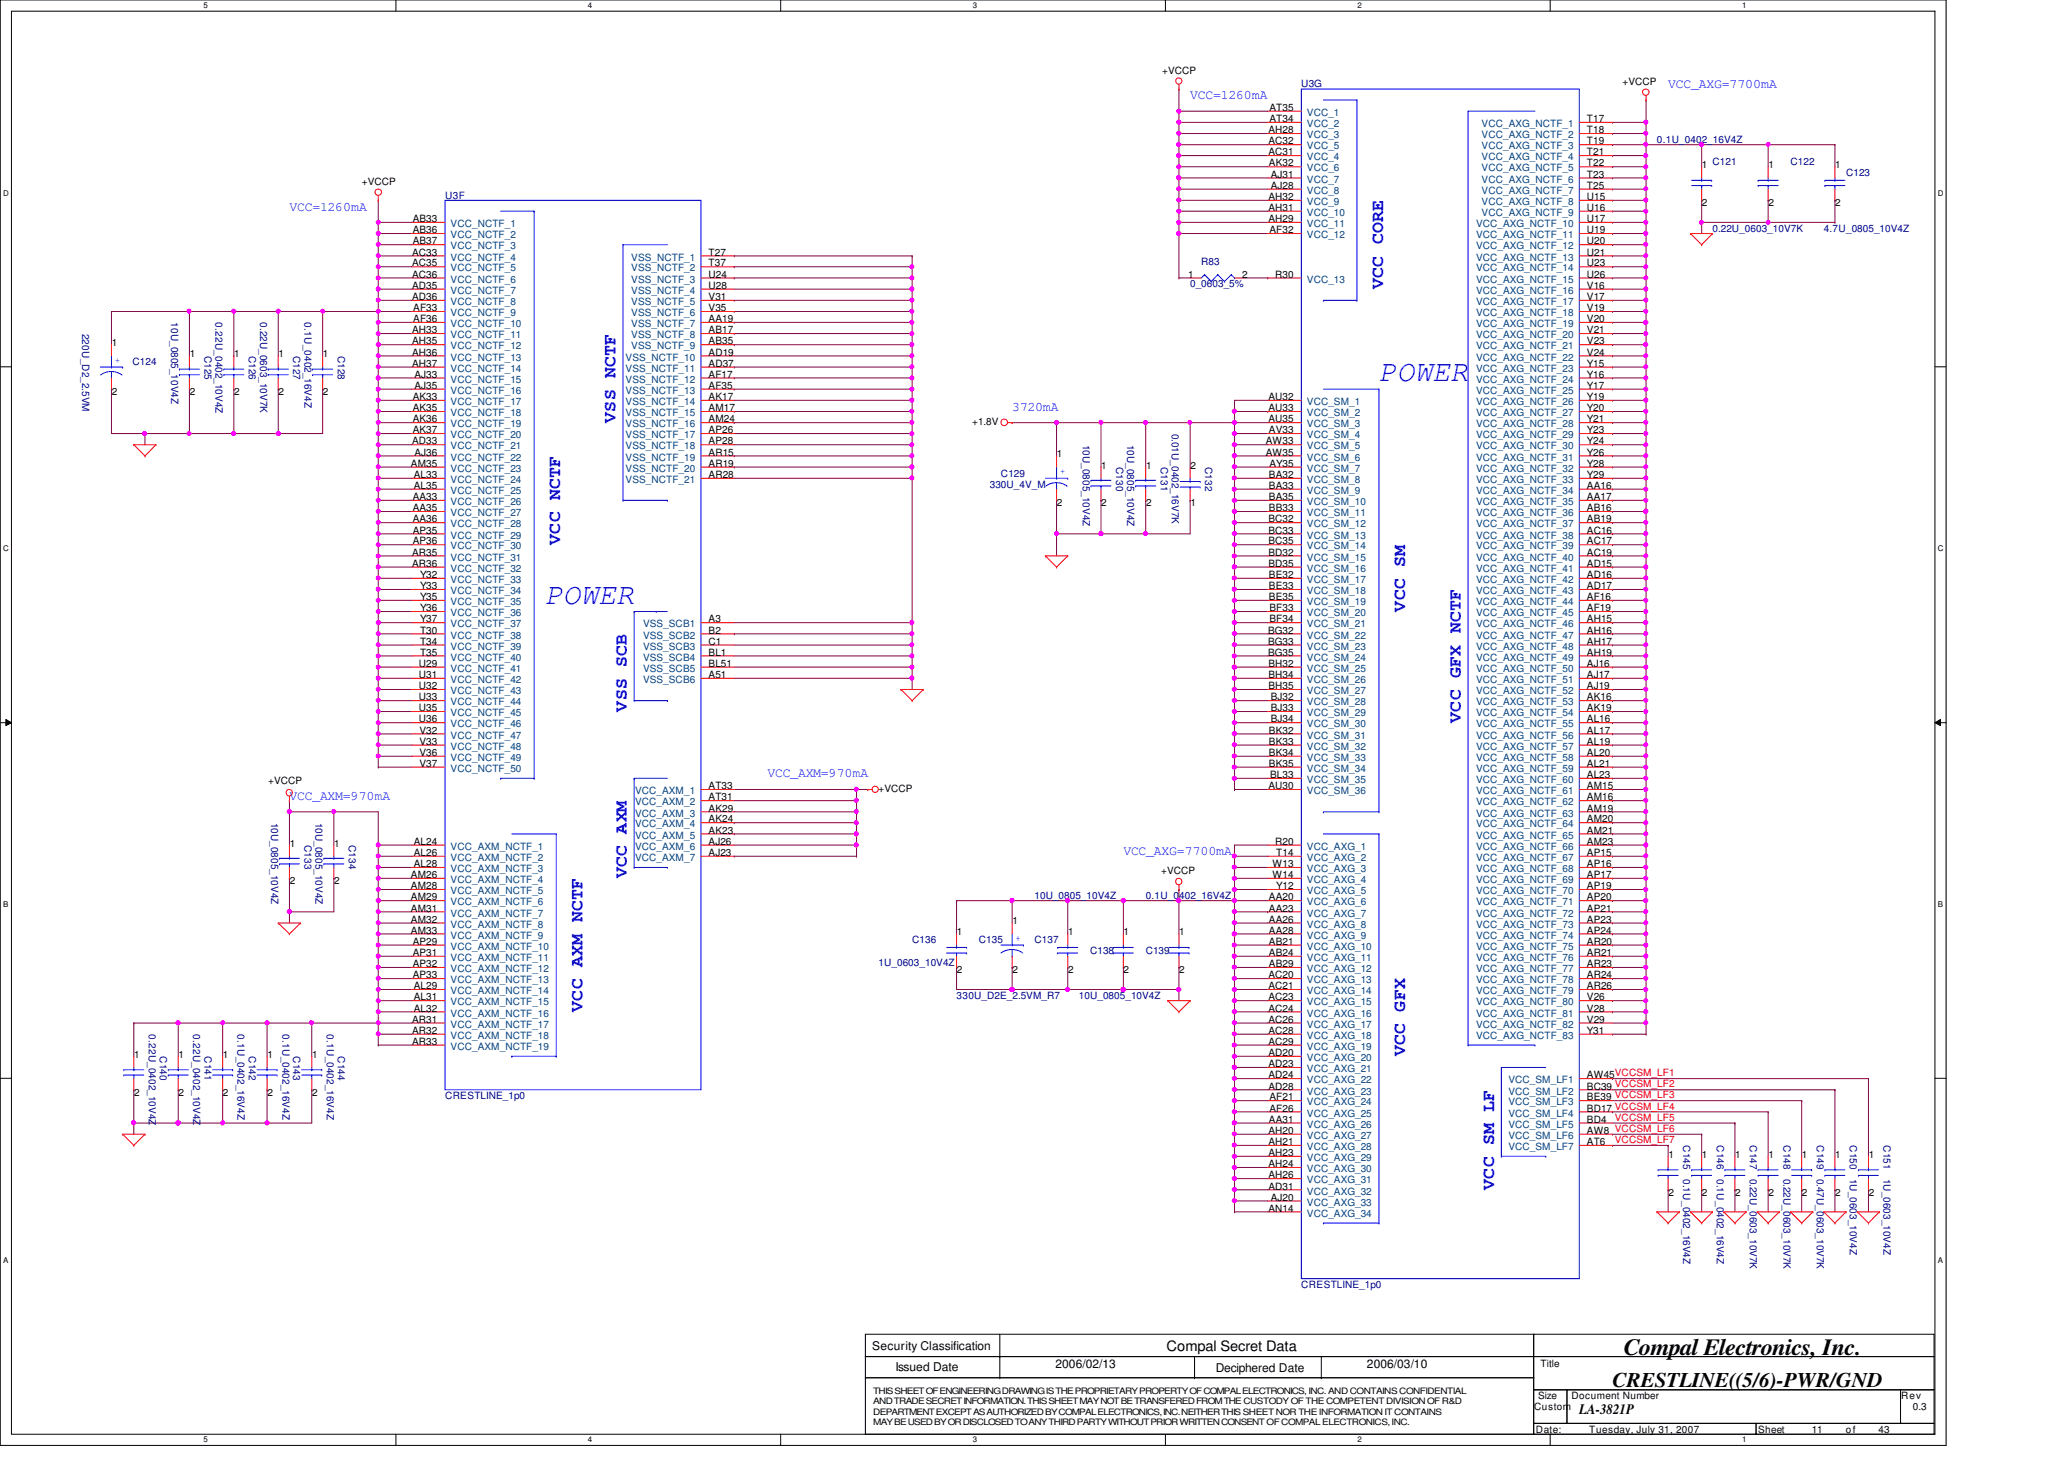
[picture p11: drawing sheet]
<svg xmlns="http://www.w3.org/2000/svg" width="297mm" height="210mm" viewBox="0 0 297 210" stroke-linecap="round" stroke-linejoin="round" font-family="sans-serif">
<defs><g id="words">
<g font-size="4.3" fill="#00f">
<text x="198.5" y="54.9">POWER</text>
<text x="78.4" y="86.9">POWER</text>
</g>
<text font-size="3.3" x="233.7" y="195.1">Compal Electronics, Inc.</text>
<text font-size="3" x="232.1" y="199.6">CRESTLINE((5/6)-PWR/GND</text>
<g font-size="2.5" fill="#00f">
<text x="199" y="41.6" transform="rotate(-90 199 41.6)">VCC CORE</text>
<text x="88.6" y="60.8" transform="rotate(-90 88.6 60.8)">VSS NCTF</text>
<text x="80.6" y="78.4" transform="rotate(-90 80.6 78.4)">VCC NCTF</text>
<text x="202.2" y="88" transform="rotate(-90 202.2 88)">VCC SM</text>
<text x="90.2" y="102.4" transform="rotate(-90 90.2 102.4)">VSS SCB</text>
<text x="210.2" y="104" transform="rotate(-90 210.2 104)">VCC GFX NCTF</text>
<text x="90.2" y="126.4" transform="rotate(-90 90.2 126.4)">VCC AXM</text>
<text x="83.8" y="145.6" transform="rotate(-90 83.8 145.6)">VCC AXM NCTF</text>
<text x="202.2" y="152" transform="rotate(-90 202.2 152)">VCC GFX</text>
<text x="215" y="171.2" transform="rotate(-90 215 171.2)">VCC SM LF</text>
</g>
<g font-size="2.1">
<text x="167.9" y="194.4">Compal Secret Data</text>
<text x="227.3" y="203.5">LA-3821P</text>
</g>
<g font-size="1.9" fill="#00f">
<text x="171.3" y="14.3">VCC=1260mA</text>
<text x="240.1" y="12.7">VCC_AXG=7700mA</text>
<text x="41.7" y="30.3">VCC=1260mA</text>
<text x="145.7" y="59.1">3720mA</text>
<text x="110.4" y="111.9">VCC_AXM=970mA</text>
<text x="41.7" y="115.1">VCC_AXM=970mA</text>
<text x="161.7" y="123.1">VCC_AXG=7700mA</text>
</g>
<g font-size="1.7">
<text x="125.5" y="194.3">Security Classification</text>
<text x="128.9" y="197.3">Issued Date</text>
<text x="151.9" y="196.8">2006/02/13</text>
<text x="175" y="197.5">Deciphered Date</text>
<text x="196.7" y="196.8">2006/03/10</text>
</g>
<g font-size="1.4">
<text x="167.3" y="10.6">+VCCP</text>
<text x="182.7" y="17.6">AT34</text>
<text x="182.7" y="16">AT35</text>
<text x="228.4" y="17.6">T17</text>
<text x="233.5" y="12.2">+VCCP</text>
<text x="182.5" y="20.8">AC32</text>
<text x="182.5" y="22.4">AC31</text>
<text x="182.5" y="19.2">AH28</text>
<text x="182.6" y="24">AK32</text>
<text x="228.4" y="19.2">T18</text>
<text x="228.4" y="20.8">T19</text>
<text x="228.4" y="22.4">T21</text>
<text x="228.4" y="24">T22</text>
<text x="52.1" y="26.6">+VCCP</text>
<text x="182.5" y="28.8">AH32</text>
<text x="182.9" y="25.6">AJ31</text>
<text x="182.9" y="27.2">AJ28</text>
<text x="228.4" y="25.6">T23</text>
<text x="228.4" y="27.2">T25</text>
<text x="228.4" y="28.8">U15</text>
<text x="244.9" y="24.2">1</text>
<text x="244.9" y="29.7">2</text>
<text x="254.5" y="24.2">1</text>
<text x="254.5" y="29.7">2</text>
<text x="264.1" y="24.2">1</text>
<text x="264.1" y="29.7">2</text>
<text x="59.4" y="32">AB33</text>
<text x="59.4" y="33.6">AB36</text>
<text x="59.4" y="35.2">AB37</text>
<text x="182.5" y="30.4">AH31</text>
<text x="182.5" y="32">AH29</text>
<text x="182.7" y="33.6">AF32</text>
<text x="228.4" y="32">U17</text>
<text x="228.4" y="33.6">U19</text>
<text x="228.4" y="35.2">U20</text>
<text x="228.4" y="30.4">U16</text>
<text x="59.3" y="36.8">AC33</text>
<text x="59.3" y="38.4">AC35</text>
<text x="59.3" y="40">AC36</text>
<text x="59.3" y="41.6">AD35</text>
<text x="102" y="36.8">T27</text>
<text x="102" y="38.4">T37</text>
<text x="102" y="40">U24</text>
<text x="102" y="41.6">U28</text>
<text x="171" y="40">1</text>
<text x="178.8" y="40">2</text>
<text x="183.5" y="40">R30</text>
<text x="228.4" y="36.8">U21</text>
<text x="228.4" y="38.4">U23</text>
<text x="228.4" y="40">U26</text>
<text x="228.4" y="41.6">V16</text>
<text x="59.3" y="48">AH33</text>
<text x="59.3" y="43.2">AD36</text>
<text x="59.5" y="44.8">AF33</text>
<text x="59.5" y="46.4">AF36</text>
<text x="102" y="43.2">V31</text>
<text x="102" y="44.8">V35</text>
<text x="102" y="48">AB17</text>
<text x="102" y="46.4">AA19</text>
<text x="228.4" y="43.2">V17</text>
<text x="228.4" y="44.8">V19</text>
<text x="228.4" y="46.4">V20</text>
<text x="228.4" y="48">V21</text>
<text x="16.1" y="49.8">1</text>
<text x="27.3" y="51.4">1</text>
<text x="33.7" y="51.4">1</text>
<text x="40.1" y="51.4">1</text>
<text x="46.5" y="51.4">1</text>
<text x="59.3" y="49.6">AH35</text>
<text x="59.3" y="51.2">AH36</text>
<text x="59.3" y="52.8">AH37</text>
<text x="102" y="49.6">AB35</text>
<text x="102" y="51.2">AD19</text>
<text x="102" y="52.8">AD37</text>
<text x="228.4" y="49.6">V23</text>
<text x="228.4" y="51.2">V24</text>
<text x="228.4" y="52.8">Y15</text>
<text x="16.1" y="56.9">2</text>
<text x="27.3" y="56.9">2</text>
<text x="33.7" y="56.9">2</text>
<text x="40.1" y="56.9">2</text>
<text x="46.5" y="56.9">2</text>
<text x="59.4" y="57.6">AK33</text>
<text x="59.4" y="59.2">AK35</text>
<text x="59.6" y="54.4">AJ33</text>
<text x="59.6" y="56">AJ35</text>
<text x="102" y="54.4">AF17</text>
<text x="102" y="57.6">AK17</text>
<text x="102" y="56">AF35</text>
<text x="102" y="59.2">AM17</text>
<text x="182.5" y="59.2">AU33</text>
<text x="182.5" y="57.6">AU32</text>
<text x="228.4" y="54.4">Y16</text>
<text x="228.4" y="56">Y17</text>
<text x="228.4" y="57.6">Y19</text>
<text x="228.4" y="59.2">Y20</text>
<text x="59.3" y="64">AD33</text>
<text x="59.4" y="62.4">AK37</text>
<text x="59.4" y="60.8">AK36</text>
<text x="59.6" y="65.6">AJ36</text>
<text x="102" y="60.8">AM24</text>
<text x="102" y="62.4">AP26</text>
<text x="102" y="65.6">AR15</text>
<text x="102" y="64">AP28</text>
<text x="139.9" y="61.2">+1.8V</text>
<text x="152.1" y="65.8">1</text>
<text x="182.2" y="65.6">AW35</text>
<text x="182.2" y="64">AW33</text>
<text x="182.5" y="60.8">AU35</text>
<text x="182.6" y="62.4">AV33</text>
<text x="228.4" y="60.8">Y21</text>
<text x="228.4" y="62.4">Y23</text>
<text x="228.4" y="64">Y24</text>
<text x="228.4" y="65.6">Y26</text>
<text x="59.1" y="67.2">AM35</text>
<text x="59.4" y="72">AA33</text>
<text x="59.6" y="68.8">AL33</text>
<text x="59.6" y="70.4">AL35</text>
<text x="102" y="67.2">AR19</text>
<text x="102" y="68.8">AR28</text>
<text x="158.5" y="67.4">1</text>
<text x="164.9" y="67.4">1</text>
<text x="171.3" y="67.4">2</text>
<text x="182.6" y="72">BA35</text>
<text x="182.6" y="68.8">BA32</text>
<text x="182.6" y="70.4">BA33</text>
<text x="182.7" y="67.2">AY35</text>
<text x="228.4" y="67.2">Y28</text>
<text x="228.4" y="68.8">Y29</text>
<text x="228.4" y="70.4">AA16</text>
<text x="228.4" y="72">AA17</text>
<text x="59.4" y="76.8">AP35</text>
<text x="59.4" y="73.6">AA35</text>
<text x="59.4" y="75.2">AA36</text>
<text x="152.1" y="72.9">2</text>
<text x="158.5" y="72.9">2</text>
<text x="164.9" y="72.9">2</text>
<text x="171.3" y="72.9">1</text>
<text x="182.5" y="75.2">BC32</text>
<text x="182.5" y="76.8">BC33</text>
<text x="182.6" y="73.6">BB33</text>
<text x="228.4" y="73.6">AB16</text>
<text x="228.4" y="75.2">AB19</text>
<text x="228.4" y="76.8">AC16</text>
<text x="59.3" y="80">AR35</text>
<text x="59.3" y="81.6">AR36</text>
<text x="59.4" y="78.4">AP36</text>
<text x="60.4" y="83.2">Y32</text>
<text x="182.5" y="78.4">BC35</text>
<text x="182.5" y="80">BD32</text>
<text x="182.5" y="81.6">BD35</text>
<text x="182.6" y="83.2">BE32</text>
<text x="228.4" y="78.4">AC17</text>
<text x="228.4" y="80">AC19</text>
<text x="228.4" y="81.6">AD15</text>
<text x="228.4" y="83.2">AD16</text>
<text x="60.4" y="84.8">Y33</text>
<text x="60.4" y="86.4">Y35</text>
<text x="60.4" y="88">Y36</text>
<text x="60.4" y="89.6">Y37</text>
<text x="102" y="89.6">A3</text>
<text x="182.6" y="84.8">BE33</text>
<text x="182.6" y="86.4">BE35</text>
<text x="182.7" y="88">BF33</text>
<text x="182.7" y="89.6">BF34</text>
<text x="228.4" y="84.8">AD17</text>
<text x="228.4" y="86.4">AF16</text>
<text x="228.4" y="88">AF19</text>
<text x="228.4" y="89.6">AH15</text>
<text x="60.3" y="96">U29</text>
<text x="60.4" y="91.2">T30</text>
<text x="60.4" y="92.8">T34</text>
<text x="60.4" y="94.4">T35</text>
<text x="102" y="91.2">B2</text>
<text x="102" y="92.8">C1</text>
<text x="102" y="94.4">BL1</text>
<text x="102" y="96">BL51</text>
<text x="182.5" y="91.2">BG32</text>
<text x="182.5" y="92.8">BG33</text>
<text x="182.5" y="94.4">BG35</text>
<text x="182.5" y="96">BH32</text>
<text x="228.4" y="91.2">AH16</text>
<text x="228.4" y="92.8">AH17</text>
<text x="228.4" y="94.4">AH19</text>
<text x="228.4" y="96">AJ16</text>
<text x="60.3" y="97.6">U31</text>
<text x="60.3" y="99.2">U32</text>
<text x="60.3" y="100.8">U33</text>
<text x="102" y="97.6">A51</text>
<text x="182.5" y="97.6">BH34</text>
<text x="182.5" y="99.2">BH35</text>
<text x="182.9" y="100.8">BJ32</text>
<text x="228.4" y="97.6">AJ17</text>
<text x="228.4" y="99.2">AJ19</text>
<text x="228.4" y="100.8">AK16</text>
<text x="60.3" y="102.4">U35</text>
<text x="60.3" y="104">U36</text>
<text x="60.4" y="107.2">V33</text>
<text x="60.4" y="105.6">V32</text>
<text x="182.6" y="105.6">BK32</text>
<text x="182.6" y="107.2">BK33</text>
<text x="182.9" y="104">BJ34</text>
<text x="182.9" y="102.4">BJ33</text>
<text x="228.4" y="102.4">AK19</text>
<text x="228.4" y="104">AL16</text>
<text x="228.4" y="105.6">AL17</text>
<text x="228.4" y="107.2">AL19</text>
<text x="38.6" y="112.9">+VCCP</text>
<text x="60.4" y="108.8">V36</text>
<text x="60.4" y="110.4">V37</text>
<text x="102" y="113.6">AT33</text>
<text x="182.5" y="113.6">AU30</text>
<text x="182.6" y="108.8">BK34</text>
<text x="182.6" y="110.4">BK35</text>
<text x="182.8" y="112">BL33</text>
<text x="228.4" y="108.8">AL20</text>
<text x="228.4" y="110.4">AL21</text>
<text x="228.4" y="112">AL23</text>
<text x="228.4" y="113.6">AM15</text>
<text x="102" y="118.4">AK24</text>
<text x="102" y="120">AK23</text>
<text x="102" y="116.8">AK29</text>
<text x="102" y="115.2">AT31</text>
<text x="126.4" y="114">+VCCP</text>
<text x="228.4" y="115.2">AM16</text>
<text x="228.4" y="116.8">AM19</text>
<text x="228.4" y="120">AM21</text>
<text x="228.4" y="118.4">AM20</text>
<text x="41.7" y="121.8">1</text>
<text x="48.1" y="121.8">1</text>
<text x="59.6" y="121.6">AL24</text>
<text x="59.6" y="123.2">AL26</text>
<text x="59.6" y="124.8">AL28</text>
<text x="102" y="121.6">AJ26</text>
<text x="102" y="123.2">AJ23</text>
<text x="167.1" y="125.9">+VCCP</text>
<text x="183.1" y="124.8">W13</text>
<text x="183.5" y="121.6">R20</text>
<text x="183.7" y="123.2">T14</text>
<text x="228.4" y="121.6">AM23</text>
<text x="228.4" y="123.2">AP15</text>
<text x="228.4" y="124.8">AP16</text>
<text x="41.7" y="127.3">2</text>
<text x="48.1" y="127.3">2</text>
<text x="59.1" y="126.4">AM26</text>
<text x="59.1" y="128">AM28</text>
<text x="59.1" y="129.6">AM29</text>
<text x="59.1" y="131.2">AM31</text>
<text x="182.6" y="129.6">AA20</text>
<text x="182.6" y="131.2">AA23</text>
<text x="183.1" y="126.4">W14</text>
<text x="183.7" y="128">Y12</text>
<text x="228.4" y="126.4">AP17</text>
<text x="228.4" y="128">AP19</text>
<text x="228.4" y="129.6">AP20</text>
<text x="228.4" y="131.2">AP21</text>
<text x="59.1" y="132.8">AM32</text>
<text x="59.1" y="134.4">AM33</text>
<text x="59.4" y="136">AP29</text>
<text x="59.4" y="137.6">AP31</text>
<text x="137.7" y="134.6">1</text>
<text x="145.7" y="133">1</text>
<text x="153.7" y="134.6">1</text>
<text x="161.7" y="134.6">1</text>
<text x="169.7" y="134.6">1</text>
<text x="182.6" y="132.8">AA26</text>
<text x="182.6" y="134.4">AA28</text>
<text x="182.6" y="136">AB21</text>
<text x="182.6" y="137.6">AB24</text>
<text x="228.4" y="132.8">AP23</text>
<text x="228.4" y="134.4">AP24</text>
<text x="228.4" y="136">AR20</text>
<text x="228.4" y="137.6">AR21</text>
<text x="59.4" y="139.2">AP32</text>
<text x="59.4" y="140.8">AP33</text>
<text x="59.6" y="142.4">AL29</text>
<text x="59.6" y="144">AL31</text>
<text x="137.7" y="140.1">2</text>
<text x="145.7" y="140.1">2</text>
<text x="153.7" y="140.1">2</text>
<text x="161.7" y="140.1">2</text>
<text x="169.7" y="140.1">2</text>
<text x="182.5" y="140.8">AC20</text>
<text x="182.5" y="142.4">AC21</text>
<text x="182.5" y="144">AC23</text>
<text x="182.6" y="139.2">AB29</text>
<text x="228.4" y="139.2">AR23</text>
<text x="228.4" y="140.8">AR24</text>
<text x="228.4" y="142.4">AR26</text>
<text x="228.4" y="144">V26</text>
<text x="59.3" y="147.2">AR31</text>
<text x="59.3" y="148.8">AR32</text>
<text x="59.6" y="145.6">AL32</text>
<text x="182.5" y="145.6">AC24</text>
<text x="182.5" y="147.2">AC26</text>
<text x="182.5" y="148.8">AC28</text>
<text x="228.4" y="145.6">V28</text>
<text x="228.4" y="147.2">V29</text>
<text x="228.4" y="148.8">Y31</text>
<text x="19.3" y="152.2">1</text>
<text x="25.7" y="152.2">1</text>
<text x="32.1" y="152.2">1</text>
<text x="38.5" y="152.2">1</text>
<text x="44.9" y="152.2">1</text>
<text x="59.3" y="150.4">AR33</text>
<text x="182.5" y="150.4">AC29</text>
<text x="182.5" y="152">AD20</text>
<text x="182.5" y="153.6">AD23</text>
<text x="182.5" y="155.2">AD24</text>
<text x="228.4" y="155.2">AW45VCCSM_LF1</text>
<text x="19.3" y="157.7">2</text>
<text x="25.7" y="157.7">2</text>
<text x="32.1" y="157.7">2</text>
<text x="38.5" y="157.7">2</text>
<text x="44.9" y="157.7">2</text>
<text x="182.5" y="156.8">AD28</text>
<text x="182.6" y="161.6">AA31</text>
<text x="182.7" y="158.4">AF21</text>
<text x="182.7" y="160">AF26</text>
<text x="228.4" y="156.8">BC39 VCCSM_LF2</text>
<text x="228.4" y="158.4">BE39 VCCSM_LF3</text>
<text x="228.4" y="160">BD17 VCCSM_LF4</text>
<text x="228.4" y="161.6">BD4</text>
<text x="182.5" y="163.2">AH20</text>
<text x="182.5" y="164.8">AH21</text>
<text x="182.5" y="166.4">AH23</text>
<text x="182.5" y="168">AH24</text>
<text x="228.4" y="163.2">AW8 VCCSM_LF6</text>
<text x="228.4" y="164.8">AT6</text>
<text x="240.1" y="166.6">1</text>
<text x="244.9" y="166.6">1</text>
<text x="249.7" y="166.6">1</text>
<text x="254.5" y="166.6">1</text>
<text x="259.3" y="166.6">1</text>
<text x="264.1" y="166.6">1</text>
<text x="268.9" y="166.6">1</text>
<text x="182.5" y="169.6">AH26</text>
<text x="182.5" y="171.2">AD31</text>
<text x="182.9" y="172.8">AJ20</text>
<text x="240.1" y="172.1">2</text>
<text x="244.9" y="172.1">2</text>
<text x="249.7" y="172.1">2</text>
<text x="254.5" y="172.1">2</text>
<text x="259.3" y="172.1">2</text>
<text x="264.1" y="172.1">2</text>
<text x="268.9" y="172.1">2</text>
<text x="182.5" y="174.4">AN14</text>
<text x="221.7" y="196.8">Title</text>
<text x="220.8" y="203">Custom</text>
<text x="221.4" y="201.4">Size</text>
<text x="226.1" y="201.4">Document Number</text>
<text x="273.6" y="201.4">Rev</text>
<text x="275.3" y="203">0.3</text>
<text x="221" y="206.2">Date:</text>
<text x="228.7" y="206.2">Tuesday, July 31, 2007</text>
<text x="253" y="206.2">Sheet</text>
<text x="260.7" y="206.2">11</text>
<text x="265.6" y="206.2">of</text>
<text x="270.3" y="206.2">43</text>
</g>
<g font-size="1.4" fill="#000080">
<text x="187.3" y="12.6">U3G</text>
<text x="238.5" y="20.6">0.1U_0402_16V4Z</text>
<text x="246.5" y="23.7">C121</text>
<text x="257.7" y="23.7">C122</text>
<text x="64" y="28.6">U3F</text>
<text x="265.7" y="25.4">C123</text>
<text x="246.5" y="33.4">0.22U_0603_10V7K</text>
<text x="262.5" y="33.4">4.7U_0805_10V4Z</text>
<text x="171.3" y="41.4">0_0603_5%</text>
<text x="172.9" y="38.2">R83</text>
<text x="24.6" y="46.4" transform="rotate(90 24.6 46.4)">10U_0805_10V4Z</text>
<text x="31" y="46.4" transform="rotate(90 31 46.4)">0.22U_0402_10V4Z</text>
<text x="37.4" y="46.4" transform="rotate(90 37.4 46.4)">0.22U_0603_10V7K</text>
<text x="43.8" y="46.4" transform="rotate(90 43.8 46.4)">0.1U_0402_16V4Z</text>
<text x="11.8" y="48" transform="rotate(90 11.8 48)">220U_D2_2.5VM</text>
<text x="19.1" y="52.6">C124</text>
<text x="29.4" y="51.2" transform="rotate(90 29.4 51.2)">C125</text>
<text x="35.8" y="51.2" transform="rotate(90 35.8 51.2)">C126</text>
<text x="42.2" y="51.2" transform="rotate(90 42.2 51.2)">C127</text>
<text x="48.6" y="51.2" transform="rotate(90 48.6 51.2)">C128</text>
<text x="155.8" y="64" transform="rotate(90 155.8 64)">10U_0805_10V4Z</text>
<text x="162.2" y="64" transform="rotate(90 162.2 64)">10U_0805_10V4Z</text>
<text x="168.7" y="62.4" transform="rotate(90 168.7 62.4)">0.01U_0402_16V7K</text>
<text x="142.4" y="70.2">330U_4V_M</text>
<text x="144.1" y="68.6">C129</text>
<text x="160.7" y="67.2" transform="rotate(90 160.7 67.2)">C130</text>
<text x="167" y="67.2" transform="rotate(90 167 67.2)">C131</text>
<text x="173.4" y="67.2" transform="rotate(90 173.4 67.2)">C132</text>
<text x="39" y="118.4" transform="rotate(90 39 118.4)">10U_0805_10V4Z</text>
<text x="45.4" y="118.4" transform="rotate(90 45.4 118.4)">10U_0805_10V4Z</text>
<text x="43.8" y="121.6" transform="rotate(90 43.8 121.6)">C133</text>
<text x="50.2" y="121.6" transform="rotate(90 50.2 121.6)">C134</text>
<text x="148.9" y="129.4">10U_0805_10V4Z</text>
<text x="164.9" y="129.4">0.1U_0402_16V4Z</text>
<text x="131.3" y="135.8">C136</text>
<text x="140.9" y="135.8">C135</text>
<text x="148.9" y="135.8">C137</text>
<text x="156.9" y="137.4">C138</text>
<text x="164.9" y="137.4">C139</text>
<text x="126.4" y="139">1U_0603_10V4Z</text>
<text x="137.7" y="143.8">330U_D2E_2.5VM_R7</text>
<text x="155.3" y="143.8">10U_0805_10V4Z</text>
<text x="21.4" y="148.8" transform="rotate(90 21.4 148.8)">0.22U_0402_10V4Z</text>
<text x="27.8" y="148.8" transform="rotate(90 27.8 148.8)">0.22U_0402_10V4Z</text>
<text x="34.2" y="148.8" transform="rotate(90 34.2 148.8)">0.1U_0402_16V4Z</text>
<text x="40.6" y="148.8" transform="rotate(90 40.6 148.8)">0.1U_0402_16V4Z</text>
<text x="47" y="148.8" transform="rotate(90 47 148.8)">0.1U_0402_16V4Z</text>
<text x="23" y="152" transform="rotate(90 23 152)">C140</text>
<text x="29.4" y="152" transform="rotate(90 29.4 152)">C141</text>
<text x="35.8" y="152" transform="rotate(90 35.8 152)">C142</text>
<text x="42.2" y="152" transform="rotate(90 42.2 152)">C143</text>
<text x="48.6" y="152" transform="rotate(90 48.6 152)">C144</text>
<text x="64" y="158.2">CRESTLINE_1p0</text>
<text x="242.2" y="164.8" transform="rotate(90 242.2 164.8)">C145</text>
<text x="247.1" y="164.8" transform="rotate(90 247.1 164.8)">C146</text>
<text x="251.8" y="164.8" transform="rotate(90 251.8 164.8)">C147</text>
<text x="256.7" y="164.8" transform="rotate(90 256.7 164.8)">C148</text>
<text x="261.4" y="164.8" transform="rotate(90 261.4 164.8)">C149</text>
<text x="266.2" y="164.8" transform="rotate(90 266.2 164.8)">C150</text>
<text x="271.1" y="164.8" transform="rotate(90 271.1 164.8)">C151</text>
<text x="242.2" y="169.6" transform="rotate(90 242.2 169.6)">0.1U_0402_16V4Z</text>
<text x="247.1" y="169.6" transform="rotate(90 247.1 169.6)">0.1U_0402_16V4Z</text>
<text x="251.8" y="169.6" transform="rotate(90 251.8 169.6)">0.22U_0603_10V7K</text>
<text x="256.7" y="169.6" transform="rotate(90 256.7 169.6)">0.22U_0603_10V7K</text>
<text x="261.4" y="169.6" transform="rotate(90 261.4 169.6)">0.47U_0603_10V7K</text>
<text x="266.2" y="169.6" transform="rotate(90 266.2 169.6)">1U_0603_10V4Z</text>
<text x="271.1" y="169.6" transform="rotate(90 271.1 169.6)">1U_0603_10V4Z</text>
<text x="187.3" y="185.4">CRESTLINE_1p0</text>
</g>
<g font-size="1.4" fill="#004080">
<text x="188.1" y="16.7">VCC_1</text>
<text x="188.1" y="21.5">VCC_5</text>
<text x="188.1" y="18.3">VCC_2</text>
<text x="188.1" y="23.1">VCC_4</text>
<text x="188.1" y="19.9">VCC_3</text>
<text x="213.2" y="19.9">VCC_AXG_NCTF_2</text>
<text x="213.2" y="21.5">VCC_AXG_NCTF_3</text>
<text x="213.2" y="23.1">VCC_AXG_NCTF_4</text>
<text x="213.2" y="18.3">VCC_AXG_NCTF_1</text>
<text x="188.1" y="24.7">VCC_6</text>
<text x="188.1" y="26.3">VCC_7</text>
<text x="188.1" y="27.9">VCC_8</text>
<text x="188.1" y="29.5">VCC_9</text>
<text x="213.2" y="24.7">VCC_AXG_NCTF_5</text>
<text x="213.2" y="26.3">VCC_AXG_NCTF_6</text>
<text x="213.2" y="27.9">VCC_AXG_NCTF_7</text>
<text x="213.2" y="29.5">VCC_AXG_NCTF_8</text>
<text x="64.9" y="32.7">VCC_NCTF_1</text>
<text x="64.9" y="34.3">VCC_NCTF_2</text>
<text x="64.9" y="35.9">VCC_NCTF_3</text>
<text x="188.1" y="31.1">VCC_10</text>
<text x="188.1" y="32.7">VCC_11</text>
<text x="188.1" y="34.3">VCC_12</text>
<text x="212.4" y="32.7">VCC_AXG_NCTF_10</text>
<text x="212.4" y="34.3">VCC_AXG_NCTF_11</text>
<text x="212.4" y="35.9">VCC_AXG_NCTF_12</text>
<text x="213.2" y="31.1">VCC_AXG_NCTF_9</text>
<text x="64.9" y="37.5">VCC_NCTF_4</text>
<text x="64.9" y="39.1">VCC_NCTF_5</text>
<text x="64.9" y="40.7">VCC_NCTF_6</text>
<text x="90.8" y="37.5">VSS_NCTF_1</text>
<text x="90.8" y="39.1">VSS_NCTF_2</text>
<text x="90.8" y="40.7">VSS_NCTF_3</text>
<text x="188.1" y="40.7">VCC_13</text>
<text x="212.4" y="37.5">VCC_AXG_NCTF_13</text>
<text x="212.4" y="39.1">VCC_AXG_NCTF_14</text>
<text x="212.4" y="40.7">VCC_AXG_NCTF_15</text>
<text x="64.9" y="45.5">VCC_NCTF_9</text>
<text x="64.9" y="47.1">VCC_NCTF_10</text>
<text x="64.9" y="42.3">VCC_NCTF_7</text>
<text x="64.9" y="43.9">VCC_NCTF_8</text>
<text x="90.8" y="42.3">VSS_NCTF_4</text>
<text x="90.8" y="43.9">VSS_NCTF_5</text>
<text x="90.8" y="45.5">VSS_NCTF_6</text>
<text x="90.8" y="47.1">VSS_NCTF_7</text>
<text x="212.4" y="42.3">VCC_AXG_NCTF_16</text>
<text x="212.4" y="43.9">VCC_AXG_NCTF_17</text>
<text x="212.4" y="45.5">VCC_AXG_NCTF_18</text>
<text x="212.4" y="47.1">VCC_AXG_NCTF_19</text>
<text x="64.9" y="48.7">VCC_NCTF_11</text>
<text x="64.9" y="50.3">VCC_NCTF_12</text>
<text x="64.9" y="51.9">VCC_NCTF_13</text>
<text x="64.9" y="53.5">VCC_NCTF_14</text>
<text x="90" y="51.9">VSS_NCTF_10</text>
<text x="90" y="53.5">VSS_NCTF_11</text>
<text x="90.8" y="48.7">VSS_NCTF_8</text>
<text x="90.8" y="50.3">VSS_NCTF_9</text>
<text x="212.4" y="48.7">VCC_AXG_NCTF_20</text>
<text x="212.4" y="50.3">VCC_AXG_NCTF_21</text>
<text x="212.4" y="51.9">VCC_AXG_NCTF_22</text>
<text x="212.4" y="53.5">VCC_AXG_NCTF_23</text>
<text x="64.9" y="55.1">VCC_NCTF_15</text>
<text x="64.9" y="58.3">VCC_NCTF_17</text>
<text x="64.9" y="59.9">VCC_NCTF_18</text>
<text x="64.9" y="56.7">VCC_NCTF_16</text>
<text x="90" y="55.1">VSS_NCTF_12</text>
<text x="90" y="58.3">VSS_NCTF_14</text>
<text x="90" y="56.7">VSS_NCTF_13</text>
<text x="90" y="59.9">VSS_NCTF_15</text>
<text x="188.1" y="59.9">VCC_SM_2</text>
<text x="188.1" y="58.3">VCC_SM_1</text>
<text x="212.4" y="55.1">VCC_AXG_NCTF_24</text>
<text x="212.4" y="56.7">VCC_AXG_NCTF_25</text>
<text x="212.4" y="58.3">VCC_AXG_NCTF_26</text>
<text x="212.4" y="59.9">VCC_AXG_NCTF_27</text>
<text x="64.9" y="63.1">VCC_NCTF_20</text>
<text x="64.9" y="61.5">VCC_NCTF_19</text>
<text x="64.9" y="64.7">VCC_NCTF_21</text>
<text x="90" y="61.5">VSS_NCTF_16</text>
<text x="90" y="63.1">VSS_NCTF_17</text>
<text x="90" y="64.7">VSS_NCTF_18</text>
<text x="188.1" y="61.5">VCC_SM_3</text>
<text x="188.1" y="63.1">VCC_SM_4</text>
<text x="188.1" y="64.7">VCC_SM_5</text>
<text x="212.4" y="61.5">VCC_AXG_NCTF_28</text>
<text x="212.4" y="63.1">VCC_AXG_NCTF_29</text>
<text x="212.4" y="64.7">VCC_AXG_NCTF_30</text>
<text x="64.9" y="69.5">VCC_NCTF_24</text>
<text x="64.9" y="71.1">VCC_NCTF_25</text>
<text x="64.9" y="66.3">VCC_NCTF_22</text>
<text x="64.9" y="67.9">VCC_NCTF_23</text>
<text x="90" y="66.3">VSS_NCTF_19</text>
<text x="90" y="67.9">VSS_NCTF_20</text>
<text x="90" y="69.5">VSS_NCTF_21</text>
<text x="188.1" y="66.3">VCC_SM_6</text>
<text x="188.1" y="67.9">VCC_SM_7</text>
<text x="188.1" y="69.5">VCC_SM_8</text>
<text x="188.1" y="71.1">VCC_SM_9</text>
<text x="212.4" y="66.3">VCC_AXG_NCTF_31</text>
<text x="212.4" y="67.9">VCC_AXG_NCTF_32</text>
<text x="212.4" y="69.5">VCC_AXG_NCTF_33</text>
<text x="212.4" y="71.1">VCC_AXG_NCTF_34</text>
<text x="64.9" y="77.5">VCC_NCTF_29</text>
<text x="64.9" y="72.7">VCC_NCTF_26</text>
<text x="64.9" y="74.3">VCC_NCTF_27</text>
<text x="64.9" y="75.9">VCC_NCTF_28</text>
<text x="188.1" y="72.7">VCC_SM_10</text>
<text x="188.1" y="74.3">VCC_SM_11</text>
<text x="188.1" y="75.9">VCC_SM_12</text>
<text x="188.1" y="77.5">VCC_SM_13</text>
<text x="212.4" y="72.7">VCC_AXG_NCTF_35</text>
<text x="212.4" y="74.3">VCC_AXG_NCTF_36</text>
<text x="212.4" y="75.9">VCC_AXG_NCTF_37</text>
<text x="212.4" y="77.5">VCC_AXG_NCTF_38</text>
<text x="64.9" y="79.1">VCC_NCTF_30</text>
<text x="64.9" y="80.7">VCC_NCTF_31</text>
<text x="64.9" y="82.3">VCC_NCTF_32</text>
<text x="64.9" y="83.9">VCC_NCTF_33</text>
<text x="188.1" y="79.1">VCC_SM_14</text>
<text x="188.1" y="80.7">VCC_SM_15</text>
<text x="188.1" y="82.3">VCC_SM_16</text>
<text x="188.1" y="83.9">VCC_SM_17</text>
<text x="212.4" y="79.1">VCC_AXG_NCTF_39</text>
<text x="212.4" y="80.7">VCC_AXG_NCTF_40</text>
<text x="212.4" y="82.3">VCC_AXG_NCTF_41</text>
<text x="212.4" y="83.9">VCC_AXG_NCTF_42</text>
<text x="64.9" y="85.5">VCC_NCTF_34</text>
<text x="64.9" y="87.1">VCC_NCTF_35</text>
<text x="64.9" y="88.7">VCC_NCTF_36</text>
<text x="188.1" y="88.7">VCC_SM_20</text>
<text x="188.1" y="85.5">VCC_SM_18</text>
<text x="188.1" y="87.1">VCC_SM_19</text>
<text x="212.4" y="85.5">VCC_AXG_NCTF_43</text>
<text x="212.4" y="87.1">VCC_AXG_NCTF_44</text>
<text x="212.4" y="88.7">VCC_AXG_NCTF_45</text>
<text x="64.9" y="91.9">VCC_NCTF_38</text>
<text x="64.9" y="93.5">VCC_NCTF_39</text>
<text x="64.9" y="95.1">VCC_NCTF_40</text>
<text x="64.9" y="90.3">VCC_NCTF_37</text>
<text x="92.5" y="90.3">VSS_SCB1</text>
<text x="92.5" y="91.9">VSS_SCB2</text>
<text x="92.5" y="93.5">VSS_SCB3</text>
<text x="92.5" y="95.1">VSS_SCB4</text>
<text x="188.1" y="90.3">VCC_SM_21</text>
<text x="188.1" y="91.9">VCC_SM_22</text>
<text x="188.1" y="93.5">VCC_SM_23</text>
<text x="188.1" y="95.1">VCC_SM_24</text>
<text x="212.4" y="90.3">VCC_AXG_NCTF_46</text>
<text x="212.4" y="91.9">VCC_AXG_NCTF_47</text>
<text x="212.4" y="93.5">VCC_AXG_NCTF_48</text>
<text x="212.4" y="95.1">VCC_AXG_NCTF_49</text>
<text x="64.9" y="98.3">VCC_NCTF_42</text>
<text x="64.9" y="96.7">VCC_NCTF_41</text>
<text x="64.9" y="99.9">VCC_NCTF_43</text>
<text x="64.9" y="101.5">VCC_NCTF_44</text>
<text x="92.5" y="96.7">VSS_SCB5</text>
<text x="92.5" y="98.3">VSS_SCB6</text>
<text x="188.1" y="96.7">VCC_SM_25</text>
<text x="188.1" y="98.3">VCC_SM_26</text>
<text x="188.1" y="99.9">VCC_SM_27</text>
<text x="188.1" y="101.5">VCC_SM_28</text>
<text x="212.4" y="96.7">VCC_AXG_NCTF_50</text>
<text x="212.4" y="98.3">VCC_AXG_NCTF_51</text>
<text x="212.4" y="99.9">VCC_AXG_NCTF_52</text>
<text x="212.4" y="101.5">VCC_AXG_NCTF_53</text>
<text x="64.9" y="103.1">VCC_NCTF_45</text>
<text x="64.9" y="104.7">VCC_NCTF_46</text>
<text x="64.9" y="107.9">VCC_NCTF_48</text>
<text x="64.9" y="106.3">VCC_NCTF_47</text>
<text x="188.1" y="104.7">VCC_SM_30</text>
<text x="188.1" y="103.1">VCC_SM_29</text>
<text x="188.1" y="106.3">VCC_SM_31</text>
<text x="188.1" y="107.9">VCC_SM_32</text>
<text x="212.4" y="103.1">VCC_AXG_NCTF_54</text>
<text x="212.4" y="104.7">VCC_AXG_NCTF_55</text>
<text x="212.4" y="106.3">VCC_AXG_NCTF_56</text>
<text x="212.4" y="107.9">VCC_AXG_NCTF_57</text>
<text x="64.9" y="109.5">VCC_NCTF_49</text>
<text x="64.9" y="111.1">VCC_NCTF_50</text>
<text x="188.1" y="109.5">VCC_SM_33</text>
<text x="188.1" y="111.1">VCC_SM_34</text>
<text x="188.1" y="112.7">VCC_SM_35</text>
<text x="212.4" y="109.5">VCC_AXG_NCTF_58</text>
<text x="212.4" y="111.1">VCC_AXG_NCTF_59</text>
<text x="212.4" y="112.7">VCC_AXG_NCTF_60</text>
<text x="91.4" y="119.1">VCC_AXM_4</text>
<text x="91.4" y="117.5">VCC_AXM_3</text>
<text x="91.4" y="115.9">VCC_AXM_2</text>
<text x="91.4" y="114.3">VCC_AXM_1</text>
<text x="188.1" y="114.3">VCC_SM_36</text>
<text x="212.4" y="114.3">VCC_AXG_NCTF_61</text>
<text x="212.4" y="115.9">VCC_AXG_NCTF_62</text>
<text x="212.4" y="117.5">VCC_AXG_NCTF_63</text>
<text x="212.4" y="119.1">VCC_AXG_NCTF_64</text>
<text x="64.9" y="122.3">VCC_AXM_NCTF_1</text>
<text x="64.9" y="123.9">VCC_AXM_NCTF_2</text>
<text x="64.9" y="125.5">VCC_AXM_NCTF_3</text>
<text x="91.4" y="120.7">VCC_AXM_5</text>
<text x="91.4" y="122.3">VCC_AXM_6</text>
<text x="91.4" y="123.9">VCC_AXM_7</text>
<text x="188.1" y="122.3">VCC_AXG_1</text>
<text x="188.1" y="123.9">VCC_AXG_2</text>
<text x="188.1" y="125.5">VCC_AXG_3</text>
<text x="212.4" y="120.7">VCC_AXG_NCTF_65</text>
<text x="212.4" y="122.3">VCC_AXG_NCTF_66</text>
<text x="212.4" y="123.9">VCC_AXG_NCTF_67</text>
<text x="212.4" y="125.5">VCC_AXG_NCTF_68</text>
<text x="64.9" y="127.1">VCC_AXM_NCTF_4</text>
<text x="64.9" y="128.7">VCC_AXM_NCTF_5</text>
<text x="64.9" y="130.3">VCC_AXM_NCTF_6</text>
<text x="64.9" y="131.9">VCC_AXM_NCTF_7</text>
<text x="188.1" y="127.1">VCC_AXG_4</text>
<text x="188.1" y="128.7">VCC_AXG_5</text>
<text x="188.1" y="130.3">VCC_AXG_6</text>
<text x="188.1" y="131.9">VCC_AXG_7</text>
<text x="212.4" y="127.1">VCC_AXG_NCTF_69</text>
<text x="212.4" y="128.7">VCC_AXG_NCTF_70</text>
<text x="212.4" y="130.3">VCC_AXG_NCTF_71</text>
<text x="212.4" y="131.9">VCC_AXG_NCTF_72</text>
<text x="64.9" y="136.7">VCC_AXM_NCTF_10</text>
<text x="64.9" y="133.5">VCC_AXM_NCTF_8</text>
<text x="64.9" y="135.1">VCC_AXM_NCTF_9</text>
<text x="188.1" y="133.5">VCC_AXG_8</text>
<text x="188.1" y="135.1">VCC_AXG_9</text>
<text x="188.1" y="136.7">VCC_AXG_10</text>
<text x="212.4" y="133.5">VCC_AXG_NCTF_73</text>
<text x="212.4" y="135.1">VCC_AXG_NCTF_74</text>
<text x="212.4" y="136.7">VCC_AXG_NCTF_75</text>
<text x="64.9" y="138.3">VCC_AXM_NCTF_11</text>
<text x="64.9" y="143.1">VCC_AXM_NCTF_14</text>
<text x="64.9" y="139.9">VCC_AXM_NCTF_12</text>
<text x="64.9" y="141.5">VCC_AXM_NCTF_13</text>
<text x="188.1" y="138.3">VCC_AXG_11</text>
<text x="188.1" y="139.9">VCC_AXG_12</text>
<text x="188.1" y="141.5">VCC_AXG_13</text>
<text x="188.1" y="143.1">VCC_AXG_14</text>
<text x="212.4" y="138.3">VCC_AXG_NCTF_76</text>
<text x="212.4" y="139.9">VCC_AXG_NCTF_77</text>
<text x="212.4" y="141.5">VCC_AXG_NCTF_78</text>
<text x="212.4" y="143.1">VCC_AXG_NCTF_79</text>
<text x="64.9" y="147.9">VCC_AXM_NCTF_17</text>
<text x="64.9" y="144.7">VCC_AXM_NCTF_15</text>
<text x="64.9" y="146.3">VCC_AXM_NCTF_16</text>
<text x="64.9" y="149.5">VCC_AXM_NCTF_18</text>
<text x="188.1" y="144.7">VCC_AXG_15</text>
<text x="188.1" y="146.3">VCC_AXG_16</text>
<text x="188.1" y="147.9">VCC_AXG_17</text>
<text x="188.1" y="149.5">VCC_AXG_18</text>
<text x="212.4" y="144.7">VCC_AXG_NCTF_80</text>
<text x="212.4" y="146.3">VCC_AXG_NCTF_81</text>
<text x="212.4" y="147.9">VCC_AXG_NCTF_82</text>
<text x="212.4" y="149.5">VCC_AXG_NCTF_83</text>
<text x="64.9" y="151.1">VCC_AXM_NCTF_19</text>
<text x="188.1" y="151.1">VCC_AXG_19</text>
<text x="188.1" y="152.7">VCC_AXG_20</text>
<text x="188.1" y="154.3">VCC_AXG_21</text>
<text x="188.1" y="155.9">VCC_AXG_22</text>
<text x="217.1" y="155.9">VCC_SM_LF1</text>
<text x="188.1" y="157.5">VCC_AXG_23</text>
<text x="188.1" y="159.1">VCC_AXG_24</text>
<text x="188.1" y="160.7">VCC_AXG_25</text>
<text x="217.1" y="157.5">VCC_SM_LF2</text>
<text x="217.1" y="159.1">VCC_SM_LF3</text>
<text x="217.1" y="160.7">VCC_SM_LF4</text>
<text x="188.1" y="163.9">VCC_AXG_27</text>
<text x="188.1" y="165.5">VCC_AXG_28</text>
<text x="188.1" y="167.1">VCC_AXG_29</text>
<text x="188.1" y="162.3">VCC_AXG_26</text>
<text x="217.1" y="162.3">VCC_SM_LF5</text>
<text x="217.1" y="163.9">VCC_SM_LF6</text>
<text x="217.1" y="165.5">VCC_SM_LF7</text>
<text x="188.1" y="168.7">VCC_AXG_30</text>
<text x="188.1" y="170.3">VCC_AXG_31</text>
<text x="188.1" y="173.5">VCC_AXG_33</text>
<text x="188.1" y="171.9">VCC_AXG_32</text>
<text x="188.1" y="175.1">VCC_AXG_34</text>
</g>
<g font-size="1.4" fill="#00f">
<text x="16.5" y="52.2">+</text>
<text x="152.6" y="68.2">+</text>
<text x="146.1" y="135.5">+</text>
</g>
<g font-size="1.4" fill="#f00">
<text x="232.4" y="161.3">VCCSM_LF5</text>
<text x="232.4" y="164.5">VCCSM_LF7</text>
</g>
<g font-size="1.3">
<text x="125.7" y="200.6">THIS SHEET OF ENGINEERING DRAWING IS THE PROPRIETARY PROPERTY OF COMPAL ELECTRONICS, INC. AND CONTAINS CONFIDENTIAL</text>
<text x="125.7" y="202.1">AND TRADE SECRET INFORMATION. THIS SHEET MAY NOT BETRANSFERED FROM THE CUSTODY OF THE COMPETENT DIVISION OF R&amp;D</text>
<text x="125.7" y="203.6">DEPARTMENT EXCEPT AS AUTHORIZED BY COMPAL ELECTRONICS, INC. NEITHER THIS SHEET NOR THE INFORMATION IT CONTAINS</text>
<text x="125.7" y="205.1">MAY BE USED BY OR DISCLOSED TO ANY THIRD PARTY WITHOUT PRIOR WRITTEN CONSENT OF COMPAL ELECTRONICS, INC.</text>
</g>
<g font-size="1.1">
<text x="29.3" y="1.1">5</text>
<text x="84.6" y="1.1">4</text>
<text x="140" y="1.1">3</text>
<text x="195.4" y="1.1">2</text>
<text x="250.7" y="1.1">1</text>
<text x=".5" y="28.2">D</text>
<text x="278.9" y="28.2">D</text>
<text x=".5" y="79.3">C</text>
<text x="278.9" y="79.3">C</text>
<text x=".5" y="130.6">B</text>
<text x="278.9" y="130.6">B</text>
<text x=".5" y="181.7">A</text>
<text x="278.9" y="181.7">A</text>
<text x="29.3" y="207.6">5</text>
<text x="84.6" y="207.6">4</text>
<text x="140" y="207.6">3</text>
<text x="195.4" y="207.6">2</text>
<text x="250.7" y="207.6">1</text>
</g>
</g></defs>
<path d="M0 0h280.1v208h-280.1zM1.6 1.6h276.9v204.8h-276.9z" fill="none" stroke="#000" stroke-width=".14"/>
<g fill="#fff">
<path d="M29.3 .2h.6v1.2h-.6z"/>
<path d="M29.3 206.6h.6v1.2h-.6z"/>
</g>
<path d="M57 0v1.6M57 206.4v1.6" fill="none" stroke="#000" stroke-width=".14"/>
<g fill="#fff">
<path d="M84.6 .2h.6v1.2h-.6z"/>
<path d="M84.6 206.6h.6v1.2h-.6z"/>
</g>
<path d="M112.3 0v1.6M112.3 206.4v1.6" fill="none" stroke="#000" stroke-width=".14"/>
<g fill="#fff">
<path d="M140 .2h.6v1.2h-.6z"/>
<path d="M140 206.6h.6v1.2h-.6z"/>
</g>
<path d="M167.7 0v1.6M167.7 206.4v1.6" fill="none" stroke="#000" stroke-width=".14"/>
<g fill="#fff">
<path d="M195.4 .2h.6v1.2h-.6z"/>
<path d="M195.4 206.6h.6v1.2h-.6z"/>
</g>
<path d="M223.1 0v1.6M223.1 206.4v1.6" fill="none" stroke="#000" stroke-width=".14"/>
<g fill="#fff">
<path d="M250.7 .2h.6v1.2h-.6z"/>
<path d="M250.7 206.6h.6v1.2h-.6z"/>
<path d="M.5 27.2h.7v1.2h-.7z"/>
<path d="M278.9 27.2h.8v1.2h-.8z"/>
<path d="M.5 78.4h.7v1.1h-.7z"/>
<path d="M278.9 78.4h.8v1.1h-.8z"/>
</g>
<path d="M0 52.8h1.6M278.5 52.8h1.6" fill="none" stroke="#000" stroke-width=".14"/>
<g fill="#fff">
<path d="M.5 129.6h.7v1.2h-.7z"/>
<path d="M278.9 129.6h.7v1.2h-.7z"/>
</g>
<path d="M0 104h1.6M.8 103.5l.8 .5-.8 .4zM278.5 104l.8-.5v.9zM278.5 104h1.6" fill="none" stroke="#000" stroke-width=".14"/>
<path d="M.8 103.5l.8 .5-.8 .4zM278.5 104l.8-.5v.9z" fill="#000"/>
<g fill="#fff">
<path d="M.5 180.8h.7v1.1h-.7z"/>
<path d="M278.9 180.8h.7v1.1h-.7z"/>
</g>
<g fill="none" stroke="#000" stroke-width=".14">
<path d="M0 155.2h1.6M278.5 155.2h1.6M124.5 192h96.2v3.2h-96.2zM124.5 195.2h96.2v3.1h-96.2zM124.5 198.3h96.2v8.1h-96.2zM143.9 195.2h.1M143.9 198.3h.1M143.9 192v6.3M171.9 198.3h.1M171.9 195.2v3.1M190.2 198.3h.1M190.2 195.2v3.1"/>
<path d="M220.7 192h57.6v3.2h-57.6zM220.7 195.2h57.6v4.8h-57.6zM220.7 200h4.8v4.9h-4.8zM220.7 204.9h32v1.5h-32zM225.5 200h48v4.9h-48zM252.7 204.9h25.6v1.5h-25.6zM273.5 200h4.8v4.9h-4.8z"/>
</g>
<g fill="none" stroke="#800040" stroke-width=".14">
<path d="M169.7 19.2h.1M169.7 17.6h.1M169.7 16h.1M169.7 12.8h.1M169.7 19.2h12.8M169.7 12.8v27.2M169.7 17.6h12.8M169.7 16h12.8M232.1 19.2h.1M232.1 17.6h.1M232.1 19.2h4.8M232.1 17.6h4.8"/>
<path d="M236.9 14.4h.1M236.9 17.6h.1M236.9 19.2h.1M236.9 14.4v134.4M54.4 35.2h.1M54.4 38.4h.1M54.4 33.6h.1M54.4 32h.1M54.4 36.8h.1M54.4 28.8h.1M54.4 33.6h4.9M54.4 32h4.9"/>
<path d="M54.4 36.8h4.9M54.4 38.4h4.9M54.4 35.2h4.9M54.4 28.8v81.6M105.7 36.8h.1M105.7 38.4h.1M105.7 36.8h25.6M105.7 38.4h25.6M131.3 38.4h.1M131.3 36.8h.1M131.3 36.8v62.4M169.7 24h.1"/>
<path d="M169.7 33.6h.1M169.7 28.8h.1M169.7 27.2h.1M169.7 22.4h.1M169.7 32h.1M169.7 30.4h.1M169.7 25.6h.1M169.7 20.8h.1M169.7 20.8h12.8M169.7 33.6h12.8M169.7 27.2h12.8M169.7 22.4h12.8"/>
<path d="M169.7 32h12.8M169.7 30.4h12.8M169.7 24h12.8M169.7 28.8h12.8M169.7 25.6h12.8M232.1 20.8h.1M232.1 22.4h.1M232.1 27.2h.1M232.1 24h.1M232.1 30.4h.1M232.1 25.6h.1M232.1 28.8h.1"/>
<path d="M232.1 36.8h.1M232.1 33.6h.1M232.1 32h.1M232.1 38.4h.1M232.1 35.2h.1M232.1 20.8h32M232.1 33.6h4.8M232.1 27.2h4.8M232.1 22.4h4.8M232.1 32h4.8M232.1 30.4h4.8M232.1 24h4.8"/>
<path d="M232.1 28.8h4.8M232.1 25.6h4.8M232.1 36.8h4.8M232.1 38.4h4.8M232.1 35.2h4.8M236.9 22.4h.1M236.9 25.6h.1M236.9 28.8h.1M236.9 24h.1M236.9 32h.1M236.9 33.6h.1M236.9 27.2h.1"/>
<path d="M236.9 35.2h.1M236.9 30.4h.1M236.9 36.8h.1M236.9 38.4h.1M236.9 20.8h.1M244.9 20.8h.1M244.9 32h.1M244.9 28.8h.1M244.9 32h19.2M244.9 20.8v3.2M244.9 28.8v4.8M254.5 20.8h.1"/>
<path d="M254.5 28.8h.1M254.5 20.8v3.2M254.5 28.8v3.2M264.1 32h.1M264.1 28.8h.1M264.1 20.8h.1M264.1 20.8v3.2M264.1 28.8v3.2M16 44.8h.1M16 56h.1M16 56v6.4h30.4v-6.4M16 44.8h43.3"/>
<path d="M16 44.8v4.8M27.3 44.8h.1M27.3 51.2h.1M27.3 44.8v6.4M27.3 56v6.4M33.7 44.8h.1M33.7 56h.1M33.7 51.2h.1M33.7 44.8v6.4M33.7 56v6.4M40 44.8h.1M40 56h.1"/>
<path d="M40 44.8v6.4M40 56v6.4M46.4 44.8h.1M46.4 56h.1M46.4 44.8v6.4M54.4 52.8h.1M54.4 40h.1M54.4 49.6h.1M54.4 44.8h.1M54.4 41.6h.1M54.4 43.2h.1M54.4 48h.1"/>
<path d="M54.4 46.4h.1M54.4 51.2h.1M54.4 59.2h.1M54.4 56h.1M54.4 54.4h.1M54.4 57.6h.1M54.4 43.2h4.9M54.4 41.6h4.9M54.4 40h4.9M54.4 48h4.9M54.4 54.4h4.9M54.4 46.4h4.9"/>
<path d="M54.4 51.2h4.9M54.4 56h4.9M54.4 52.8h4.9M54.4 49.6h4.9M54.4 57.6h4.9M54.4 59.2h4.9M105.7 46.4h.1M105.7 54.4h.1M105.7 52.8h.1M105.7 48h.1M105.7 56h.1M105.7 44.8h.1"/>
<path d="M105.7 49.6h.1M105.7 43.2h.1M105.7 59.2h.1M105.7 40h.1M105.7 44.8h25.6M105.7 43.2h25.6M105.7 41.6h25.6M105.7 40h25.6M105.7 48h25.6M105.7 54.4h25.6M105.7 46.4h25.6M105.7 51.2h25.6"/>
<path d="M105.7 56h25.6M105.7 52.8h25.6M105.7 49.6h25.6M105.7 57.6h25.6M105.7 59.2h25.6M131.3 59.2h.1M131.3 41.6h.1M131.3 43.2h.1M131.3 49.6h.1M131.3 56h.1M131.3 46.4h.1M131.3 40h.1"/>
<path d="M131.3 44.8h.1M131.3 51.2h.1M131.3 54.4h.1M131.3 57.6h.1M131.3 48h.1M131.3 52.8h.1M169.7 40h.1M169.7 40h1.6M177.7 57.6h.1M177.7 59.2h.1M177.7 57.6v56M177.7 57.6h4.8"/>
<path d="M177.7 59.2h4.8M179.3 40h3.2M182.5 40h.1M182.5 59.2h.1M232.1 43.2h.1M232.1 41.6h.1M232.1 40h.1M232.1 44.8h.1M232.1 48h.1M232.1 54.4h.1M232.1 46.4h.1M232.1 51.2h.1"/>
<path d="M232.1 56h.1M232.1 52.8h.1M232.1 49.6h.1M232.1 57.6h.1M232.1 59.2h.1M232.1 44.8h4.8M232.1 43.2h4.8M232.1 41.6h4.8M232.1 40h4.8M232.1 48h4.8M232.1 54.4h4.8M232.1 46.4h4.8"/>
<path d="M232.1 51.2h4.8M232.1 56h4.8M232.1 52.8h4.8M232.1 49.6h4.8M232.1 57.6h4.8M232.1 59.2h4.8M236.9 43.2h.1M236.9 40h.1M236.9 41.6h.1M236.9 44.8h.1M236.9 48h.1M236.9 51.2h.1"/>
<path d="M236.9 54.4h.1M236.9 52.8h.1M236.9 56h.1M236.9 46.4h.1M236.9 49.6h.1M236.9 57.6h.1M236.9 59.2h.1M20.9 62.4h.1M20.9 62.4v1.6M27.3 62.4h.1M33.7 62.4h.1M40 62.4h.1"/>
<path d="M54.4 76.8h.1M54.4 75.2h.1M54.4 72h.1M54.4 73.6h.1M54.4 70.4h.1M54.4 68.8h.1M54.4 65.6h.1M54.4 67.2h.1M54.4 62.4h.1M54.4 64h.1M54.4 60.8h.1M54.4 78.4h.1"/>
<path d="M54.4 62.4h4.9M54.4 72h4.9M54.4 70.4h4.9M54.4 60.8h4.9M54.4 75.2h4.9M54.4 76.8h4.9M54.4 78.4h4.9M54.4 73.6h4.9M54.4 68.8h4.9M54.4 65.6h4.9M54.4 67.2h4.9M54.4 64h4.9"/>
<path d="M105.7 67.2h.1M105.7 60.8h.1M105.7 65.6h.1M105.7 62.4h25.6M105.7 60.8h25.6M105.7 68.8h25.6M105.7 65.6h25.6M105.7 67.2h25.6M105.7 64h25.6M131.3 62.4h.1M131.3 64h.1M131.3 67.2h.1"/>
<path d="M131.3 68.8h.1M131.3 65.6h.1M131.3 60.8h.1M145.7 60.8h.1M145.7 60.8h36.8M152.1 60.8h.1M152.1 72h.1M152.1 76.8h.1M152.1 60.8v4.8M152.1 72v8M158.4 60.8h.1M158.4 76.8h.1"/>
<path d="M158.4 72h.1M158.4 60.8v6.4M158.4 72v4.8M164.9 60.8h.1M164.9 76.8h.1M164.9 72h.1M164.9 60.8v6.4M164.9 72v4.8M171.3 60.8h.1M171.3 72h.1M171.3 72v4.8h-19.2M171.3 60.8v6.4"/>
<path d="M177.7 70.4h.1M177.7 62.4h.1M177.7 73.6h.1M177.7 64h.1M177.7 75.2h.1M177.7 65.6h.1M177.7 78.4h.1M177.7 68.8h.1M177.7 60.8h.1M177.7 76.8h.1M177.7 72h.1M177.7 67.2h.1"/>
<path d="M177.7 62.4h4.8M177.7 72h4.8M177.7 70.4h4.8M177.7 75.2h4.8M177.7 76.8h4.8M177.7 78.4h4.8M177.7 73.6h4.8M177.7 68.8h4.8M177.7 65.6h4.8M177.7 67.2h4.8M177.7 64h4.8M232.1 72h.1"/>
<path d="M232.1 70.4h.1M232.1 60.8h.1M232.1 62.4h.1M232.1 75.2h.1M232.1 76.8h.1M232.1 78.4h.1M232.1 73.6h.1M232.1 68.8h.1M232.1 67.2h.1M232.1 65.6h.1M232.1 64h.1M232.1 62.4h4.8"/>
<path d="M232.1 72h4.8M232.1 70.4h4.8M232.1 60.8h4.8M232.1 75.2h4.8M232.1 76.8h4.8M232.1 78.4h4.8M232.1 73.6h4.8M232.1 68.8h4.8M232.1 65.6h4.8M232.1 67.2h4.8M232.1 64h4.8M236.9 70.4h.1"/>
<path d="M236.9 60.8h.1M236.9 62.4h.1M236.9 72h.1M236.9 73.6h.1M236.9 76.8h.1M236.9 75.2h.1M236.9 78.4h.1M236.9 65.6h.1M236.9 67.2h.1M236.9 64h.1M236.9 68.8h.1M54.4 97.6h.1"/>
<path d="M54.4 88h.1M54.4 89.6h.1M54.4 91.2h.1M54.4 92.8h.1M54.4 86.4h.1M54.4 96h.1M54.4 94.4h.1M54.4 99.2h.1M54.4 84.8h.1M54.4 83.2h.1M54.4 80h.1M54.4 81.6h.1"/>
<path d="M54.4 91.2h4.9M54.4 94.4h4.9M54.4 99.2h4.9M54.4 81.6h4.9M54.4 80h4.9M54.4 83.2h4.9M54.4 88h4.9M54.4 84.8h4.9M54.4 86.4h4.9M54.4 92.8h4.9M54.4 89.6h4.9M54.4 97.6h4.9"/>
<path d="M54.4 96h4.9M105.7 91.2h.1M105.7 91.2h25.6M105.7 94.4h25.6M105.7 92.8h25.6M105.7 89.6h25.6M105.7 97.6h25.6M105.7 96h25.6M131.3 97.6h.1M131.3 89.6h.1M131.3 92.8h.1M131.3 94.4h.1"/>
<path d="M131.3 91.2h.1M131.3 96h.1M177.7 80h.1M177.7 91.2h.1M177.7 83.2h.1M177.7 88h.1M177.7 94.4h.1M177.7 99.2h.1M177.7 81.6h.1M177.7 92.8h.1M177.7 84.8h.1M177.7 89.6h.1"/>
<path d="M177.7 96h.1M177.7 86.4h.1M177.7 97.6h.1M177.7 91.2h4.8M177.7 94.4h4.8M177.7 99.2h4.8M177.7 81.6h4.8M177.7 80h4.8M177.7 83.2h4.8M177.7 88h4.8M177.7 84.8h4.8M177.7 86.4h4.8"/>
<path d="M177.7 92.8h4.8M177.7 89.6h4.8M177.7 97.6h4.8M177.7 96h4.8M232.1 81.6h.1M232.1 80h.1M232.1 83.2h.1M232.1 88h.1M232.1 84.8h.1M232.1 86.4h.1M232.1 92.8h.1M232.1 89.6h.1"/>
<path d="M232.1 91.2h.1M232.1 94.4h.1M232.1 99.2h.1M232.1 97.6h.1M232.1 96h.1M232.1 91.2h4.8M232.1 94.4h4.8M232.1 99.2h4.8M232.1 81.6h4.8M232.1 80h4.8M232.1 83.2h4.8M232.1 88h4.8"/>
<path d="M232.1 84.8h4.8M232.1 86.4h4.8M232.1 92.8h4.8M232.1 89.6h4.8M232.1 97.6h4.8M232.1 96h4.8M236.9 83.2h.1M236.9 80h.1M236.9 86.4h.1M236.9 88h.1M236.9 84.8h.1M236.9 89.6h.1"/>
<path d="M236.9 91.2h.1M236.9 97.6h.1M236.9 96h.1M236.9 92.8h.1M236.9 99.2h.1M236.9 81.6h.1M236.9 94.4h.1M41.7 115.2h.1M41.7 116.8h.1M41.7 116.8h12.7v33.6M41.7 115.2v6.4M48 116.8h.1"/>
<path d="M48 116.8v4.8M54.4 100.8h.1M54.4 110.4h.1M54.4 107.2h.1M54.4 105.6h.1M54.4 104h.1M54.4 102.4h.1M54.4 108.8h.1M54.4 110.4h4.9M54.4 107.2h4.9M54.4 105.6h4.9M54.4 102.4h4.9"/>
<path d="M54.4 100.8h4.9M54.4 104h4.9M54.4 108.8h4.9M105.7 118.4h.1M105.7 113.6h19.2M105.7 116.8h17.6M105.7 115.2h17.6M105.7 118.4h17.6M123.3 116.8h.1M123.3 113.6h.1M123.3 115.2h.1M123.3 118.4h.1"/>
<path d="M123.3 113.6v9.6M124.9 113.6h.1M177.7 113.6h.1M177.7 112h.1M177.7 110.4h.1M177.7 107.2h.1M177.7 105.6h.1M177.7 102.4h.1M177.7 104h.1M177.7 108.8h.1M177.7 100.8h.1M177.7 113.6h4.8"/>
<path d="M177.7 112h4.8M177.7 110.4h4.8M177.7 107.2h4.8M177.7 105.6h4.8M177.7 102.4h4.8M177.7 100.8h4.8M177.7 104h4.8M177.7 108.8h4.8M232.1 102.4h.1M232.1 100.8h.1M232.1 105.6h.1M232.1 107.2h.1"/>
<path d="M232.1 104h.1M232.1 112h.1M232.1 110.4h.1M232.1 108.8h.1M232.1 116.8h.1M232.1 115.2h.1M232.1 118.4h.1M232.1 113.6h.1M232.1 113.6h4.8M232.1 112h4.8M232.1 110.4h4.8M232.1 116.8h4.8"/>
<path d="M232.1 107.2h4.8M232.1 105.6h4.8M232.1 102.4h4.8M232.1 100.8h4.8M232.1 104h4.8M232.1 108.8h4.8M232.1 115.2h4.8M232.1 118.4h4.8M236.9 102.4h.1M236.9 108.8h.1M236.9 113.6h.1M236.9 112h.1"/>
<path d="M236.9 110.4h.1M236.9 107.2h.1M236.9 105.6h.1M236.9 116.8h.1M236.9 104h.1M236.9 115.2h.1M236.9 118.4h.1M236.9 100.8h.1M41.7 126.4h.1M41.7 131.2h.1M41.7 126.4v6.4M48 126.4h.1"/>
<path d="M48 126.4v4.8h-6.3M54.4 139.2h.1M54.4 137.6h.1M54.4 136h.1M54.4 131.2h.1M54.4 132.8h.1M54.4 134.4h.1M54.4 129.6h.1M54.4 126.4h.1M54.4 124.8h.1M54.4 123.2h.1M54.4 121.6h.1"/>
<path d="M54.4 128h.1M54.4 123.2h4.9M54.4 124.8h4.9M54.4 121.6h4.9M54.4 139.2h4.9M54.4 128h4.9M54.4 137.6h4.9M54.4 136h4.9M54.4 132.8h4.9M54.4 134.4h4.9M54.4 131.2h4.9M54.4 129.6h4.9"/>
<path d="M54.4 126.4h4.9M105.7 120h.1M105.7 123.2h.1M105.7 123.2h17.6M105.7 120h17.6M105.7 121.6h17.6M123.3 123.2h.1M123.3 121.6h.1M123.3 120h.1M137.7 129.6h.1M137.7 139.2h.1M137.7 139.2v3.2h32"/>
<path d="M137.7 129.6h44.8M137.7 129.6v4.8M145.7 139.2h.1M145.7 129.6h.1M145.7 129.6v3.2M145.7 139.2v3.2M153.7 139.2h.1M153.7 129.6h.1M153.7 129.6v4.8M153.7 139.2v3.2M161.7 139.2h.1M161.7 129.6h.1"/>
<path d="M161.7 129.6v4.8M161.7 139.2v3.2M169.7 139.2h.1M169.7 128h.1M169.7 129.6h.1M169.7 128v6.4M169.7 139.2v4.8M177.7 139.2h.1M177.7 137.6h.1M177.7 134.4h.1M177.7 124.8h.1M177.7 121.6h.1"/>
<path d="M177.7 129.6h.1M177.7 132.8h.1M177.7 128h.1M177.7 136h.1M177.7 123.2h.1M177.7 126.4h.1M177.7 131.2h.1M177.7 121.6v52.8M177.7 123.2h4.8M177.7 124.8h4.8M177.7 121.6h4.8M177.7 139.2h4.8"/>
<path d="M177.7 128h4.8M177.7 137.6h4.8M177.7 136h4.8M177.7 132.8h4.8M177.7 134.4h4.8M177.7 131.2h4.8M177.7 126.4h4.8M182.5 131.2h.1M232.1 123.2h.1M232.1 120h.1M232.1 124.8h.1M232.1 121.6h.1"/>
<path d="M232.1 128h.1M232.1 126.4h.1M232.1 136h.1M232.1 131.2h.1M232.1 129.6h.1M232.1 134.4h.1M232.1 137.6h.1M232.1 132.8h.1M232.1 139.2h.1M232.1 123.2h4.8M232.1 120h4.8M232.1 124.8h4.8"/>
<path d="M232.1 121.6h4.8M232.1 139.2h4.8M232.1 128h4.8M232.1 137.6h4.8M232.1 136h4.8M232.1 132.8h4.8M232.1 134.4h4.8M232.1 131.2h4.8M232.1 129.6h4.8M232.1 126.4h4.8M236.9 120h.1M236.9 123.2h.1"/>
<path d="M236.9 121.6h.1M236.9 128h.1M236.9 126.4h.1M236.9 131.2h.1M236.9 129.6h.1M236.9 134.4h.1M236.9 139.2h.1M236.9 132.8h.1M236.9 136h.1M236.9 137.6h.1M236.9 124.8h.1M19.3 147.2h.1"/>
<path d="M19.3 156.8h.1M19.3 147.2h40M19.3 147.2v4.8M19.3 156.8v6.4M25.7 147.2h.1M25.7 156.8h.1M25.7 147.2v4.8M25.7 156.8v4.8M32 147.2h.1M32 156.8h.1M32 147.2v4.8M32 156.8v4.8"/>
<path d="M38.4 147.2h.1M38.4 156.8h.1M38.4 147.2v4.8M38.4 156.8v4.8M44.9 147.2h.1M44.9 156.8h.1M44.9 147.2v4.8M44.9 156.8v4.8h-25.6M54.4 147.2h.1M54.4 145.6h.1M54.4 144h.1M54.4 142.4h.1"/>
<path d="M54.4 140.8h.1M54.4 150.4h.1M54.4 148.8h.1M54.4 145.6h4.9M54.4 144h4.9M54.4 142.4h4.9M54.4 140.8h4.9M54.4 150.4h4.9M54.4 148.8h4.9M145.7 142.4h.1M153.7 142.4h.1M161.7 142.4h.1"/>
<path d="M169.7 142.4h.1M177.7 155.2h.1M177.7 153.6h.1M177.7 152h.1M177.7 150.4h.1M177.7 147.2h.1M177.7 145.6h.1M177.7 140.8h.1M177.7 158.4h.1M177.7 144h.1M177.7 148.8h.1M177.7 142.4h.1"/>
<path d="M177.7 156.8h.1M177.7 147.2h4.8M177.7 145.6h4.8M177.7 144h4.8M177.7 142.4h4.8M177.7 140.8h4.8M177.7 150.4h4.8M177.7 148.8h4.8M177.7 155.2h4.8M177.7 153.6h4.8M177.7 152h4.8M177.7 156.8h4.8"/>
<path d="M177.7 158.4h4.8M232.1 144h.1M232.1 145.6h.1M232.1 140.8h.1M232.1 142.4h.1M232.1 155.2h.1M232.1 148.8h.1M232.1 147.2h4.8M232.1 145.6h4.8M232.1 144h4.8M232.1 142.4h4.8M232.1 140.8h4.8"/>
<path d="M232.1 148.8h4.8M232.1 155.2h36.8M232.1 156.8h32M232.1 158.4h27.2M236.9 144h.1M236.9 140.8h.1M236.9 142.4h.1M236.9 147.2h.1M236.9 148.8h.1M259.3 158.4h.1M259.3 158.4v8M264.1 156.8h.1"/>
<path d="M264.1 156.8v9.6M268.9 155.2h.1M268.9 155.2v11.2M19.3 161.6h.1M25.7 161.6h.1M32 161.6h.1M38.4 161.6h.1M177.7 164.8h.1M177.7 160h.1M177.7 174.4h.1M177.7 166.4h.1M177.7 171.2h.1"/>
<path d="M177.7 163.2h.1M177.7 169.6h.1M177.7 168h.1M177.7 172.8h.1M177.7 161.6h.1M177.7 164.8h4.8M177.7 174.4h4.8M177.7 166.4h4.8M177.7 163.2h4.8M177.7 160h4.8M177.7 161.6h4.8M177.7 171.2h4.8"/>
<path d="M177.7 172.8h4.8M177.7 168h4.8M177.7 169.6h4.8M232.1 164.8h.1M232.1 163.2h.1M232.1 160h.1M232.1 164.8h8M232.1 163.2h12.8M232.1 160h22.4M232.1 161.6h17.6M240.1 164.8h.1M240.1 171.2h.1"/>
<path d="M240.1 164.8v1.6M240.1 171.2v3.2M244.9 171.2h.1M244.9 163.2h.1M244.9 163.2v3.2M244.9 171.2v3.2M249.7 171.2h.1M249.7 161.6h.1M249.7 161.6v4.8M249.7 171.2v3.2M254.5 160h.1M254.5 171.2h.1"/>
<path d="M254.5 160v6.4M254.5 171.2v3.2M259.3 171.2h.1M259.3 171.2v3.2M264.1 171.2h.1M264.1 171.2v3.2M268.9 171.2h.1M268.9 171.2v3.2"/>
</g>
<g fill="none" stroke="#f00" stroke-width=".14">
<path d="M169.7 12.8h.1M169.7 12.1v.7M182.5 17.6h4.8M182.5 19.2h4.8M182.5 16h4.8M227.3 17.6h4.8M227.3 19.2h4.8M236.9 14.4h.1M236.9 13.8v.6M54.4 28.8h.1M54.4 28.2v.6M59.3 33.6h4.7"/>
<path d="M59.3 32h4.7M59.3 35.2h4.7M59.3 36.8h4.7M59.3 38.4h4.7M100.9 36.8h4.8M100.9 38.4h4.8M182.5 33.6h4.8M182.5 32h4.8M182.5 20.8h4.8M182.5 24h4.8M182.5 25.6h4.8M182.5 27.2h4.8"/>
<path d="M182.5 28.8h4.8M182.5 30.4h4.8M182.5 22.4h4.8M227.3 33.6h4.8M227.3 32h4.8M227.3 35.2h4.8M227.3 36.8h4.8M227.3 38.4h4.8M227.3 20.8h4.8M227.3 24h4.8M227.3 25.6h4.8M227.3 27.2h4.8"/>
<path d="M227.3 28.8h4.8M227.3 30.4h4.8M227.3 22.4h4.8M243.3 33.6h.1M243.3 33.6h3.2M243.3 33.6l1.6 1.6M244.9 35.2h.1M244.9 24v1.6M244.9 27.2v1.6M246.5 33.6h.1M246.5 33.6l-1.6 1.6M254.5 24v1.6"/>
<path d="M254.5 27.2v1.6M264.1 24v1.6M264.1 27.2v1.6M16 49.6v1.6M16 54.4v1.6M27.3 51.2v1.6M27.3 54.4v1.6M33.7 51.2v1.6M33.7 54.4v1.6M40 51.2v1.6M40 54.4v1.6M46.4 51.2v1.6"/>
<path d="M46.4 54.4v1.6M59.3 40h4.7M59.3 44.8h4.7M59.3 46.4h4.7M59.3 48h4.7M59.3 49.6h4.7M59.3 51.2h4.7M59.3 52.8h4.7M59.3 54.4h4.7M59.3 57.6h4.7M59.3 59.2h4.7M59.3 41.6h4.7"/>
<path d="M59.3 43.2h4.7M59.3 56h4.7M100.9 40h4.8M100.9 44.8h4.8M100.9 46.4h4.8M100.9 48h4.8M100.9 49.6h4.8M100.9 51.2h4.8M100.9 52.8h4.8M100.9 54.4h4.8M100.9 57.6h4.8M100.9 59.2h4.8"/>
<path d="M100.9 41.6h4.8M100.9 43.2h4.8M100.9 56h4.8M171.3 40h1.6M177.7 40h1.6M182.5 40h4.8M182.5 57.6h4.8M182.5 59.2h4.8M227.3 40h4.8M227.3 44.8h4.8M227.3 46.4h4.8M227.3 48h4.8"/>
<path d="M227.3 49.6h4.8M227.3 51.2h4.8M227.3 52.8h4.8M227.3 54.4h4.8M227.3 57.6h4.8M227.3 59.2h4.8M227.3 41.6h4.8M227.3 43.2h4.8M227.3 56h4.8M19.3 64h.1M19.3 64h3.1M19.3 64l1.6 1.6"/>
<path d="M20.9 65.6h.1M22.4 64h.1M22.4 64l-1.5 1.6M59.3 64h4.7M59.3 60.8h4.7M59.3 62.4h4.7M59.3 76.8h4.7M59.3 68.8h4.7M59.3 70.4h4.7M59.3 78.4h4.7M59.3 65.6h4.7M59.3 67.2h4.7"/>
<path d="M59.3 72h4.7M59.3 73.6h4.7M59.3 75.2h4.7M100.9 64h4.8M100.9 60.8h4.8M100.9 62.4h4.8M100.9 68.8h4.8M100.9 65.6h4.8M100.9 67.2h4.8M145 60.8h.7M145.7 60.8h.1M152.1 65.6v1.6"/>
<path d="M152.1 70.4v1.6M158.4 67.2v1.6M158.4 70.4v1.6M164.9 67.2v1.6M164.9 70.4v1.6M171.3 67.2v1.6M171.3 70.4v1.6M182.5 64h4.8M182.5 60.8h4.8M182.5 62.4h4.8M182.5 76.8h4.8M182.5 68.8h4.8"/>
<path d="M182.5 70.4h4.8M182.5 78.4h4.8M182.5 65.6h4.8M182.5 67.2h4.8M182.5 72h4.8M182.5 73.6h4.8M182.5 75.2h4.8M227.3 64h4.8M227.3 60.8h4.8M227.3 62.4h4.8M227.3 76.8h4.8M227.3 68.8h4.8"/>
<path d="M227.3 70.4h4.8M227.3 78.4h4.8M227.3 65.6h4.8M227.3 67.2h4.8M227.3 72h4.8M227.3 73.6h4.8M227.3 75.2h4.8M59.3 80h4.7M59.3 99.2h4.7M59.3 97.6h4.7M59.3 81.6h4.7M59.3 91.2h4.7"/>
<path d="M59.3 92.8h4.7M59.3 94.4h4.7M59.3 96h4.7M59.3 83.2h4.7M59.3 84.8h4.7M59.3 86.4h4.7M59.3 88h4.7M59.3 89.6h4.7M100.9 97.6h4.8M100.9 91.2h4.8M100.9 92.8h4.8M100.9 94.4h4.8"/>
<path d="M100.9 96h4.8M100.9 89.6h4.8M129.7 99.2h.1M129.7 99.2h3.2M129.7 99.2l1.6 1.6M132.9 99.2h.1M132.9 99.2l-1.6 1.6M150.4 80h.1M150.4 80h3.3M150.4 80l1.7 1.6M152.1 81.6h.1M153.7 80h.1"/>
<path d="M153.7 80l-1.6 1.6M182.5 80h4.8M182.5 99.2h4.8M182.5 97.6h4.8M182.5 81.6h4.8M182.5 91.2h4.8M182.5 92.8h4.8M182.5 94.4h4.8M182.5 96h4.8M182.5 83.2h4.8M182.5 84.8h4.8M182.5 86.4h4.8"/>
<path d="M182.5 88h4.8M182.5 89.6h4.8M227.3 80h4.8M227.3 99.2h4.8M227.3 97.6h4.8M227.3 81.6h4.8M227.3 91.2h4.8M227.3 92.8h4.8M227.3 94.4h4.8M227.3 96h4.8M227.3 83.2h4.8M227.3 84.8h4.8"/>
<path d="M227.3 86.4h4.8M227.3 88h4.8M227.3 89.6h4.8M41.7 115.2h.1M41.7 114.6v.6M59.3 100.8h4.7M59.3 102.4h4.7M59.3 104h4.7M59.3 107.2h4.7M59.3 108.8h4.7M59.3 110.4h4.7M59.3 105.6h4.7"/>
<path d="M100.9 113.6h4.8M100.9 118.4h4.8M100.9 116.8h4.8M100.9 115.2h4.8M124.9 113.6h.1M124.9 113.6h.6M131.3 100.8h.1M182.5 113.6h4.8M182.5 100.8h4.8M182.5 102.4h4.8M182.5 104h4.8M182.5 107.2h4.8"/>
<path d="M182.5 108.8h4.8M182.5 110.4h4.8M182.5 105.6h4.8M182.5 112h4.8M227.3 113.6h4.8M227.3 100.8h4.8M227.3 102.4h4.8M227.3 104h4.8M227.3 107.2h4.8M227.3 108.8h4.8M227.3 110.4h4.8M227.3 118.4h4.8"/>
<path d="M227.3 116.8h4.8M227.3 115.2h4.8M227.3 105.6h4.8M227.3 112h4.8M40 132.8h.1M40 132.8h3.3M40 132.8l1.7 1.6M41.7 134.4h.1M41.7 121.6v1.6M41.7 124.8v1.6M43.3 132.8h.1M43.3 132.8l-1.6 1.6"/>
<path d="M48 121.6v1.6M48 124.8v1.6M59.3 132.8h4.7M59.3 121.6h4.7M59.3 123.2h4.7M59.3 124.8h4.7M59.3 126.4h4.7M59.3 128h4.7M59.3 129.6h4.7M59.3 131.2h4.7M59.3 136h4.7M59.3 137.6h4.7"/>
<path d="M59.3 134.4h4.7M59.3 139.2h4.7M100.9 120h4.8M100.9 121.6h4.8M100.9 123.2h4.8M137.7 134.4v1.6M137.7 137.6v1.6M145.7 132.8v1.6M145.7 137.6v1.6M153.7 134.4v1.6M153.7 137.6v1.6M161.7 134.4v1.6"/>
<path d="M161.7 137.6v1.6M169.7 128h.1M169.7 127.4v.6M169.7 134.4v1.6M169.7 137.6v1.6M182.5 132.8h4.8M182.5 121.6h4.8M182.5 123.2h4.8M182.5 124.8h4.8M182.5 126.4h4.8M182.5 128h4.8M182.5 129.6h4.8"/>
<path d="M182.5 131.2h4.8M182.5 136h4.8M182.5 137.6h4.8M182.5 134.4h4.8M182.5 139.2h4.8M227.3 132.8h4.8M227.3 120h4.8M227.3 121.6h4.8M227.3 123.2h4.8M227.3 124.8h4.8M227.3 126.4h4.8M227.3 128h4.8"/>
<path d="M227.3 129.6h4.8M227.3 131.2h4.8M227.3 136h4.8M227.3 137.6h4.8M227.3 134.4h4.8M227.3 139.2h4.8M19.3 152v1.6M19.3 155.2v1.6M25.7 152v1.6M25.7 155.2v1.6M32 152v1.6M32 155.2v1.6"/>
<path d="M38.4 152v1.6M38.4 155.2v1.6M44.9 152v1.6M44.9 155.2v1.6M59.3 144h4.7M59.3 147.2h4.7M59.3 142.4h4.7M59.3 145.6h4.7M59.3 140.8h4.7M59.3 148.8h4.7M59.3 150.4h4.7M168.1 144h.1"/>
<path d="M168.1 144h3.2M168.1 144l1.6 1.6M169.7 145.6h.1M171.3 144h.1M171.3 144l-1.6 1.6M182.5 144h4.8M182.5 147.2h4.8M182.5 142.4h4.8M182.5 145.6h4.8M182.5 140.8h4.8M182.5 148.8h4.8M182.5 150.4h4.8"/>
<path d="M182.5 152h4.8M182.5 153.6h4.8M182.5 155.2h4.8M182.5 156.8h4.8M182.5 158.4h4.8M227.3 144h4.8M227.3 147.2h4.8M227.3 142.4h4.8M227.3 145.6h4.8M227.3 140.8h4.8M227.3 148.8h4.8M227.3 155.2h4.8"/>
<path d="M227.3 156.8h4.8M227.3 158.4h4.8M17.6 163.2h.1M17.6 163.2h3.3M17.6 163.2l1.7 1.6M19.3 164.8h.1M20.9 163.2h.1M20.9 163.2l-1.6 1.6M182.5 163.2h4.8M182.5 174.4h4.8M182.5 160h4.8M182.5 164.8h4.8"/>
<path d="M182.5 166.4h4.8M182.5 168h4.8M182.5 169.6h4.8M182.5 172.8h4.8M182.5 161.6h4.8M182.5 171.2h4.8M227.3 163.2h4.8M227.3 160h4.8M227.3 164.8h4.8M227.3 161.6h4.8M238.5 174.4h.1M238.5 174.4h3.2"/>
<path d="M238.5 174.4l1.6 1.6M240.1 176h.1M240.1 166.4v1.6M240.1 169.6v1.6M241.7 174.4h.1M241.7 174.4l-1.6 1.6M243.3 174.4h.1M243.3 174.4h3.2M243.3 174.4l1.6 1.6M244.9 176h.1M244.9 166.4v1.6M244.9 169.6v1.6"/>
<path d="M246.5 174.4h.1M246.5 174.4l-1.6 1.6M248.1 174.4h.1M248.1 174.4h3.2M248.1 174.4l1.6 1.6M249.7 176h.1M249.7 166.4v1.6M249.7 169.6v1.6M251.3 174.4h.1M251.3 174.4l-1.6 1.6M252.9 174.4h.1M252.9 174.4h3.2"/>
<path d="M252.9 174.4l1.6 1.6M254.5 176h.1M254.5 166.4v1.6M254.5 169.6v1.6M256.1 174.4h.1M256.1 174.4l-1.6 1.6M257.7 174.4h.1M257.7 174.4h3.2M257.7 174.4l1.6 1.6M259.3 176h.1M259.3 166.4v1.6M259.3 169.6v1.6"/>
<path d="M260.9 174.4h.1M260.9 174.4l-1.6 1.6M262.5 174.4h.1M262.5 174.4h3.2M262.5 174.4l1.6 1.6M264.1 176h.1M264.1 166.4v1.6M264.1 169.6v1.6M265.7 174.4h.1M265.7 174.4l-1.6 1.6M267.3 174.4h.1M267.3 174.4h3.2"/>
<path d="M267.3 174.4l1.6 1.6M268.9 176h.1M268.9 166.4v1.6M268.9 169.6v1.6M270.5 174.4h.1M270.5 174.4l-1.6 1.6"/>
<circle cx="169.6" cy="11.7" r=".45"/>
<circle cx="236.9" cy="13.3" r=".46"/>
<circle cx="54.4" cy="27.7" r=".46"/>
<circle cx="144.5" cy="60.8" r=".47"/>
<circle cx="41.6" cy="114.1" r=".46"/>
<circle cx="126" cy="113.6" r=".45"/>
<circle cx="169.6" cy="126.9" r=".46"/>
</g>
<g fill="none" stroke="#00f" stroke-width=".14">
<path d="M187.3 12.8h40v171.2h-40zM190.5 14.4h4.8M195.3 14.4h.1M195.3 14.4v28.8M211.3 16h.1M211.3 16h9.6M211.3 16v134.4M64 28.8h36.9v128h-36.9zM72 30.4h4.9M76.9 30.4h.1M76.9 30.4v81.6M89.7 35.2h.1"/>
<path d="M89.7 35.2h6.4M89.7 35.2v36.8M173.4 39.5h.1M173.4 39.5l-.5 .5M173.4 39.5l.9 1M175.3 39.5h.1M175.3 39.5l-1 1M175.3 39.5l.9 1M177.2 39.5h.1M177.2 39.5l-1 1M177.2 39.5l.5 .5M243.5 26.7h2.8"/>
<path d="M243.5 26h2.8M244.9 26h.1M244.9 26.7h.1M244.9 25.6v.4M244.9 26.7v.5M246.3 26.7h.1M246.3 26h.1M253 26.7h.1M253 26h.1M253 26.7h2.9M253 26h2.9M254.5 26h.1"/>
<path d="M254.5 26.7h.1M254.5 25.6v.4M254.5 26.7v.5M262.6 26.7h.1M262.6 26h.1M262.6 26.7h2.9M262.6 26h2.9M264.1 26h.1M264.1 26.7h.1M264.1 25.6v.4M264.1 26.7v.5M14.4 52.8h3.2"/>
<path d="M14.5 54a2.45 2.45 0 0 1 1.5-.5 2.54 2.54 0 0 1 1.6 .5M16 52.8h.1M16 54.4h.1M16 51.2v1.6M16 53.5v.9M17.6 52.8h.1M25.8 53.9h.1M25.8 53.1h.1M25.8 53.9h2.9M25.8 53.1h2.9M27.3 53.1h.1M27.3 53.9h.1"/>
<path d="M27.3 52.8v.3M27.3 53.9v.5M32.2 53.9h.1M32.2 53.1h.1M32.2 53.9h2.9M32.2 53.1h2.9M33.7 53.1h.1M33.7 53.9h.1M33.7 52.8v.3M33.7 53.9v.5M38.6 53.9h.1M38.6 53.1h.1"/>
<path d="M38.6 53.9h2.9M38.6 53.1h2.9M40 53.1h.1M40 53.9h.1M40 52.8v.3M40 53.9v.5M45 53.9h.1M45 53.1h.1M45 53.9h2.9M45 53.1h2.9M46.4 53.1h.1M46.4 53.9h.1"/>
<path d="M46.4 52.8v.3M46.4 53.9v.5M174.3 40.5h.1M176.2 40.5h.1M177.7 40h.1M190.5 43.2h.1M190.5 43.2h4.8M190.5 56h8M195.3 43.2h.1M198.5 56h.1M198.5 56v60.8M89.7 72h.1"/>
<path d="M89.7 72h6.4M96.1 72h.1M150.4 68.8h3.3M150.5 70a2.45 2.45 0 0 1 1.5-.5h.1a2.54 2.54 0 0 1 1.5 .5M152.1 68.8h.1M152.1 70.4h.1M152.1 67.2v1.6M152.1 69.5v.9M153.7 68.8h.1M157 69.9h.1M157 69.1h.1M157 69.9h2.9"/>
<path d="M157 69.1h2.9M158.4 69.1h.1M158.4 69.9h.1M158.4 68.8v.3M158.4 69.9v.5M163.4 69.9h.1M163.4 69.1h.1M163.4 69.9h2.9M163.4 69.1h2.9M164.9 69.1h.1M164.9 69.9h.1M164.9 68.8v.3"/>
<path d="M164.9 69.9v.5M169.8 69.3h2.9M169.8 70.1h2.9M171.3 70.1h.1M171.3 69.3h.1M171.3 68.8v.5M171.3 70.1v.3M172.7 69.3h.1M172.7 70.1h.1M91.3 88h.1M91.3 88h4.8M91.3 88v12.8"/>
<path d="M94.4 88h.1M72 112h.1M72 112h4.9M76.9 112h.1M91.3 100.8h.1M91.3 112h.1M91.3 112h4.8M91.3 112v12.8M91.3 100.8h4.8M96.1 100.8h.1M190.5 116.8h.1M190.5 116.8h8"/>
<path d="M198.5 116.8h.1M40.2 124.3h.1M40.2 123.5h.1M40.2 124.3h2.9M40.2 123.5h2.9M41.7 123.5h.1M41.7 124.3h.1M41.7 123.2v.3M41.7 124.3v.5M46.6 124.3h.1M46.6 123.5h.1M46.6 124.3h2.9"/>
<path d="M46.6 123.5h2.9M48 123.5h.1M48 124.3h.1M48 123.2v.3M48 124.3v.5M73.7 120h6.3M80 120h.1M80 120v32M91.3 124.8h.1M91.3 124.8h4.8M96.1 124.8h.1M136.2 137.2h2.9"/>
<path d="M136.2 136.4h2.9M137.7 136.4h.1M137.7 137.2h.1M137.7 136v.4M137.7 137.2v.4M139.1 137.2h.1M139.1 136.4h.1M144.1 137.2a2.67 2.67 0 0 1 3.1 0M144.1 136h3.2M145.7 136h.1M145.7 137.6h.1M145.7 134.4v1.6"/>
<path d="M145.7 136.7v.9M147.3 136h.1M152.2 137.2h.1M152.2 136.4h.1M152.2 137.2h2.9M152.2 136.4h2.9M153.7 136.4h.1M153.7 137.2h.1M153.7 136v.4M153.7 137.2v.4M160.2 137.2h.1M160.2 136.4h.1"/>
<path d="M160.2 137.2h2.9M160.2 136.4h2.9M161.7 136.4h.1M161.7 137.2h.1M161.7 136v.4M161.7 137.2v.4M168.2 137.2h2.9M168.2 136.4h2.9M169.7 136.4h.1M169.7 137.2h.1M169.7 136v.4M169.7 137.2v.4"/>
<path d="M171.1 137.2h.1M171.1 136.4h.1M190.5 120h8M198.5 120h.1M198.5 120v56M17.8 154.7h.1M17.8 154h.1M17.8 154.7h2.9M17.8 154h2.9M19.3 154h.1M19.3 154.7h.1M19.3 153.6v.4"/>
<path d="M19.3 154.7v.5M24.2 154.7h.1M24.2 154h.1M24.2 154.7h2.9M24.2 154h2.9M25.7 154h.1M25.7 154.7h.1M25.7 153.6v.4M25.7 154.7v.5M30.6 154.7h2.9M30.6 154h2.9M32 154h.1"/>
<path d="M32 154.7h.1M32 153.6v.4M32 154.7v.5M33.5 154.7h.1M33.5 154h.1M37 154.7h2.9M37 154h2.9M38.4 154h.1M38.4 154.7h.1M38.4 153.6v.4M38.4 154.7v.5M39.9 154.7h.1"/>
<path d="M39.9 154h.1M43.4 154.7h2.9M43.4 154h2.9M44.9 154h.1M44.9 154.7h.1M44.9 153.6v.4M44.9 154.7v.5M46.3 154.7h.1M46.3 154h.1M73.7 152h.1M73.7 152h6.3M80 152h.1"/>
<path d="M211.3 150.4h.1M211.3 150.4h9.6M216.1 153.6h.1M216.1 153.6h6.4M216.1 153.6v12.8M220.9 150.4h.1M190.5 176h.1M190.5 176h8M198.5 176h.1M216.1 166.4h.1M216.1 166.4h6.4M222.5 166.4h.1"/>
<path d="M238.6 169.2h.1M238.6 168.4h.1M238.6 169.2h2.9M238.6 168.4h2.9M240.1 168.4h.1M240.1 169.2h.1M240.1 168v.4M240.1 169.2v.4M243.5 169.2h.1M243.5 168.4h.1M243.5 169.2h2.8M243.5 168.4h2.8"/>
<path d="M244.9 168.4h.1M244.9 169.2h.1M244.9 168v.4M244.9 169.2v.4M248.2 169.2h.1M248.2 168.4h.1M248.2 169.2h2.9M248.2 168.4h2.9M249.7 168.4h.1M249.7 169.2h.1M249.7 168v.4M249.7 169.2v.4"/>
<path d="M253 169.2h.1M253 168.4h.1M253 169.2h2.9M253 168.4h2.9M254.5 168.4h.1M254.5 169.2h.1M254.5 168v.4M254.5 169.2v.4M257.8 169.2h2.9M257.8 168.4h2.9M259.3 168.4h.1M259.3 169.2h.1"/>
<path d="M259.3 168v.4M259.3 169.2v.4M260.7 169.2h.1M260.7 168.4h.1M262.6 169.2h.1M262.6 168.4h.1M262.6 169.2h2.9M262.6 168.4h2.9M264.1 168.4h.1M264.1 169.2h.1M264.1 168v.4M264.1 169.2v.4"/>
<path d="M267.5 169.2h.1M267.5 168.4h.1M267.5 169.2h2.8M267.5 168.4h2.8M268.9 168.4h.1M268.9 169.2h.1M268.9 168v.4M268.9 169.2v.4"/>
</g>
<circle cx="236.9" cy="19.2" r=".3" fill="#f0f"/>
<circle cx="236.9" cy="19.2" r=".3" fill="none" stroke="#f0f" stroke-width=".14"/>
<circle cx="46.4" cy="44.8" r=".3" fill="#f0f"/>
<circle cx="46.4" cy="44.8" r=".3" fill="none" stroke="#f0f" stroke-width=".14"/>
<circle cx="40" cy="44.8" r=".3" fill="#f0f"/>
<circle cx="40" cy="44.8" r=".3" fill="none" stroke="#f0f" stroke-width=".14"/>
<circle cx="40" cy="62.4" r=".3" fill="#f0f"/>
<circle cx="40" cy="62.4" r=".3" fill="none" stroke="#f0f" stroke-width=".14"/>
<circle cx="177.7" cy="80" r=".31" fill="#f0f"/>
<circle cx="177.7" cy="80" r=".31" fill="none" stroke="#f0f" stroke-width=".14"/>
<circle cx="169.7" cy="24" r=".31" fill="#f0f"/>
<circle cx="169.7" cy="24" r=".31" fill="none" stroke="#f0f" stroke-width=".14"/>
<circle cx="169.6" cy="33.6" r=".32" fill="#f0f"/>
<circle cx="169.6" cy="33.6" r=".32" fill="none" stroke="#f0f" stroke-width=".14"/>
<circle cx="169.7" cy="28.8" r=".31" fill="#f0f"/>
<circle cx="169.7" cy="28.8" r=".31" fill="none" stroke="#f0f" stroke-width=".14"/>
<circle cx="169.7" cy="19.2" r=".31" fill="#f0f"/>
<circle cx="169.7" cy="19.2" r=".31" fill="none" stroke="#f0f" stroke-width=".14"/>
<circle cx="169.7" cy="30.4" r=".31" fill="#f0f"/>
<circle cx="169.7" cy="30.4" r=".31" fill="none" stroke="#f0f" stroke-width=".14"/>
<circle cx="169.6" cy="25.6" r=".32" fill="#f0f"/>
<circle cx="169.6" cy="25.6" r=".32" fill="none" stroke="#f0f" stroke-width=".14"/>
<circle cx="169.7" cy="20.8" r=".31" fill="#f0f"/>
<circle cx="169.7" cy="20.8" r=".31" fill="none" stroke="#f0f" stroke-width=".14"/>
<circle cx="169.7" cy="27.2" r=".31" fill="#f0f"/>
<circle cx="169.7" cy="27.2" r=".31" fill="none" stroke="#f0f" stroke-width=".14"/>
<circle cx="169.7" cy="22.4" r=".31" fill="#f0f"/>
<circle cx="169.7" cy="22.4" r=".31" fill="none" stroke="#f0f" stroke-width=".14"/>
<circle cx="177.7" cy="83.2" r=".31" fill="#f0f"/>
<circle cx="177.7" cy="83.2" r=".31" fill="none" stroke="#f0f" stroke-width=".14"/>
<circle cx="177.7" cy="62.4" r=".31" fill="#f0f"/>
<circle cx="177.7" cy="62.4" r=".31" fill="none" stroke="#f0f" stroke-width=".14"/>
<circle cx="177.6" cy="73.6" r=".32" fill="#f0f"/>
<circle cx="177.6" cy="73.6" r=".32" fill="none" stroke="#f0f" stroke-width=".14"/>
<circle cx="169.6" cy="17.6" r=".32" fill="#f0f"/>
<circle cx="169.6" cy="17.6" r=".32" fill="none" stroke="#f0f" stroke-width=".14"/>
<circle cx="177.7" cy="64" r=".31" fill="#f0f"/>
<circle cx="177.7" cy="64" r=".31" fill="none" stroke="#f0f" stroke-width=".14"/>
<circle cx="236.9" cy="43.2" r=".3" fill="#f0f"/>
<circle cx="236.9" cy="43.2" r=".3" fill="none" stroke="#f0f" stroke-width=".14"/>
<circle cx="236.9" cy="22.4" r=".3" fill="#f0f"/>
<circle cx="236.9" cy="22.4" r=".3" fill="none" stroke="#f0f" stroke-width=".14"/>
<circle cx="236.8" cy="25.6" r=".31" fill="#f0f"/>
<circle cx="236.8" cy="25.6" r=".31" fill="none" stroke="#f0f" stroke-width=".14"/>
<circle cx="236.9" cy="28.8" r=".3" fill="#f0f"/>
<circle cx="236.9" cy="28.8" r=".3" fill="none" stroke="#f0f" stroke-width=".14"/>
<circle cx="236.9" cy="24" r=".3" fill="#f0f"/>
<circle cx="236.9" cy="24" r=".3" fill="none" stroke="#f0f" stroke-width=".14"/>
<circle cx="236.9" cy="32" r=".3" fill="#f0f"/>
<circle cx="236.9" cy="32" r=".3" fill="none" stroke="#f0f" stroke-width=".14"/>
<circle cx="236.8" cy="33.6" r=".31" fill="#f0f"/>
<circle cx="236.8" cy="33.6" r=".31" fill="none" stroke="#f0f" stroke-width=".14"/>
<circle cx="236.9" cy="27.2" r=".3" fill="#f0f"/>
<circle cx="236.9" cy="27.2" r=".3" fill="none" stroke="#f0f" stroke-width=".14"/>
<circle cx="236.9" cy="35.2" r=".3" fill="#f0f"/>
<circle cx="236.9" cy="35.2" r=".3" fill="none" stroke="#f0f" stroke-width=".14"/>
<circle cx="236.9" cy="30.4" r=".3" fill="#f0f"/>
<circle cx="236.9" cy="30.4" r=".3" fill="none" stroke="#f0f" stroke-width=".14"/>
<circle cx="236.9" cy="40" r=".3" fill="#f0f"/>
<circle cx="236.9" cy="40" r=".3" fill="none" stroke="#f0f" stroke-width=".14"/>
<circle cx="236.9" cy="36.8" r=".3" fill="#f0f"/>
<circle cx="236.9" cy="36.8" r=".3" fill="none" stroke="#f0f" stroke-width=".14"/>
<circle cx="236.9" cy="38.4" r=".3" fill="#f0f"/>
<circle cx="236.9" cy="38.4" r=".3" fill="none" stroke="#f0f" stroke-width=".14"/>
<circle cx="236.8" cy="41.6" r=".31" fill="#f0f"/>
<circle cx="236.8" cy="41.6" r=".31" fill="none" stroke="#f0f" stroke-width=".14"/>
<circle cx="236.9" cy="46.4" r=".3" fill="#f0f"/>
<circle cx="236.9" cy="46.4" r=".3" fill="none" stroke="#f0f" stroke-width=".14"/>
<circle cx="236.9" cy="44.8" r=".3" fill="#f0f"/>
<circle cx="236.9" cy="44.8" r=".3" fill="none" stroke="#f0f" stroke-width=".14"/>
<circle cx="131.2" cy="59.2" r=".3" fill="#f0f"/>
<circle cx="131.2" cy="59.2" r=".3" fill="none" stroke="#f0f" stroke-width=".14"/>
<circle cx="236.9" cy="70.4" r=".3" fill="#f0f"/>
<circle cx="236.9" cy="70.4" r=".3" fill="none" stroke="#f0f" stroke-width=".14"/>
<circle cx="236.9" cy="48" r=".3" fill="#f0f"/>
<circle cx="236.9" cy="48" r=".3" fill="none" stroke="#f0f" stroke-width=".14"/>
<circle cx="236.9" cy="60.8" r=".3" fill="#f0f"/>
<circle cx="236.9" cy="60.8" r=".3" fill="none" stroke="#f0f" stroke-width=".14"/>
<circle cx="236.9" cy="59.2" r=".3" fill="#f0f"/>
<circle cx="236.9" cy="59.2" r=".3" fill="none" stroke="#f0f" stroke-width=".14"/>
<circle cx="236.9" cy="51.2" r=".3" fill="#f0f"/>
<circle cx="236.9" cy="51.2" r=".3" fill="none" stroke="#f0f" stroke-width=".14"/>
<circle cx="236.9" cy="54.4" r=".3" fill="#f0f"/>
<circle cx="236.9" cy="54.4" r=".3" fill="none" stroke="#f0f" stroke-width=".14"/>
<circle cx="236.9" cy="52.8" r=".3" fill="#f0f"/>
<circle cx="236.9" cy="52.8" r=".3" fill="none" stroke="#f0f" stroke-width=".14"/>
<circle cx="236.9" cy="62.4" r=".3" fill="#f0f"/>
<circle cx="236.9" cy="62.4" r=".3" fill="none" stroke="#f0f" stroke-width=".14"/>
<circle cx="236.9" cy="56" r=".3" fill="#f0f"/>
<circle cx="236.9" cy="56" r=".3" fill="none" stroke="#f0f" stroke-width=".14"/>
<circle cx="236.9" cy="46.4" r=".3" fill="#f0f"/>
<circle cx="236.9" cy="46.4" r=".3" fill="none" stroke="#f0f" stroke-width=".14"/>
<circle cx="236.9" cy="20.8" r=".3" fill="#f0f"/>
<circle cx="236.9" cy="20.8" r=".3" fill="none" stroke="#f0f" stroke-width=".14"/>
<circle cx="236.9" cy="100.8" r=".3" fill="#f0f"/>
<circle cx="236.9" cy="100.8" r=".3" fill="none" stroke="#f0f" stroke-width=".14"/>
<circle cx="236.8" cy="97.6" r=".31" fill="#f0f"/>
<circle cx="236.8" cy="97.6" r=".31" fill="none" stroke="#f0f" stroke-width=".14"/>
<circle cx="236.9" cy="96" r=".3" fill="#f0f"/>
<circle cx="236.9" cy="96" r=".3" fill="none" stroke="#f0f" stroke-width=".14"/>
<circle cx="54.4" cy="145.6" r=".31" fill="#f0f"/>
<circle cx="54.4" cy="145.6" r=".31" fill="none" stroke="#f0f" stroke-width=".14"/>
<circle cx="54.4" cy="142.4" r=".3" fill="#f0f"/>
<circle cx="54.4" cy="142.4" r=".3" fill="none" stroke="#f0f" stroke-width=".14"/>
<circle cx="236.8" cy="73.6" r=".31" fill="#f0f"/>
<circle cx="236.8" cy="73.6" r=".31" fill="none" stroke="#f0f" stroke-width=".14"/>
<circle cx="236.9" cy="72" r=".3" fill="#f0f"/>
<circle cx="236.9" cy="72" r=".3" fill="none" stroke="#f0f" stroke-width=".14"/>
<circle cx="54.4" cy="100.8" r=".3" fill="#f0f"/>
<circle cx="54.4" cy="100.8" r=".3" fill="none" stroke="#f0f" stroke-width=".14"/>
<circle cx="54.4" cy="137.6" r=".31" fill="#f0f"/>
<circle cx="54.4" cy="137.6" r=".31" fill="none" stroke="#f0f" stroke-width=".14"/>
<circle cx="54.4" cy="139.2" r=".3" fill="#f0f"/>
<circle cx="54.4" cy="139.2" r=".3" fill="none" stroke="#f0f" stroke-width=".14"/>
<circle cx="54.4" cy="105.6" r=".31" fill="#f0f"/>
<circle cx="54.4" cy="105.6" r=".31" fill="none" stroke="#f0f" stroke-width=".14"/>
<circle cx="54.4" cy="102.4" r=".3" fill="#f0f"/>
<circle cx="54.4" cy="102.4" r=".3" fill="none" stroke="#f0f" stroke-width=".14"/>
<circle cx="54.4" cy="97.6" r=".31" fill="#f0f"/>
<circle cx="54.4" cy="97.6" r=".31" fill="none" stroke="#f0f" stroke-width=".14"/>
<circle cx="54.4" cy="104" r=".3" fill="#f0f"/>
<circle cx="54.4" cy="104" r=".3" fill="none" stroke="#f0f" stroke-width=".14"/>
<circle cx="54.4" cy="108.8" r=".3" fill="#f0f"/>
<circle cx="54.4" cy="108.8" r=".3" fill="none" stroke="#f0f" stroke-width=".14"/>
<circle cx="54.4" cy="96" r=".3" fill="#f0f"/>
<circle cx="54.4" cy="96" r=".3" fill="none" stroke="#f0f" stroke-width=".14"/>
<circle cx="54.4" cy="94.4" r=".3" fill="#f0f"/>
<circle cx="54.4" cy="94.4" r=".3" fill="none" stroke="#f0f" stroke-width=".14"/>
<circle cx="54.4" cy="92.8" r=".3" fill="#f0f"/>
<circle cx="54.4" cy="92.8" r=".3" fill="none" stroke="#f0f" stroke-width=".14"/>
<circle cx="54.4" cy="88" r=".3" fill="#f0f"/>
<circle cx="54.4" cy="88" r=".3" fill="none" stroke="#f0f" stroke-width=".14"/>
<circle cx="54.4" cy="91.2" r=".3" fill="#f0f"/>
<circle cx="54.4" cy="91.2" r=".3" fill="none" stroke="#f0f" stroke-width=".14"/>
<circle cx="54.4" cy="89.6" r=".31" fill="#f0f"/>
<circle cx="54.4" cy="89.6" r=".31" fill="none" stroke="#f0f" stroke-width=".14"/>
<circle cx="54.4" cy="99.2" r=".3" fill="#f0f"/>
<circle cx="54.4" cy="99.2" r=".3" fill="none" stroke="#f0f" stroke-width=".14"/>
<circle cx="54.4" cy="107.2" r=".3" fill="#f0f"/>
<circle cx="54.4" cy="107.2" r=".3" fill="none" stroke="#f0f" stroke-width=".14"/>
<circle cx="54.4" cy="131.2" r=".3" fill="#f0f"/>
<circle cx="54.4" cy="131.2" r=".3" fill="none" stroke="#f0f" stroke-width=".14"/>
<circle cx="54.4" cy="136" r=".3" fill="#f0f"/>
<circle cx="54.4" cy="136" r=".3" fill="none" stroke="#f0f" stroke-width=".14"/>
<circle cx="54.4" cy="86.4" r=".3" fill="#f0f"/>
<circle cx="54.4" cy="86.4" r=".3" fill="none" stroke="#f0f" stroke-width=".14"/>
<circle cx="54.4" cy="132.8" r=".3" fill="#f0f"/>
<circle cx="54.4" cy="132.8" r=".3" fill="none" stroke="#f0f" stroke-width=".14"/>
<circle cx="54.4" cy="134.4" r=".3" fill="#f0f"/>
<circle cx="54.4" cy="134.4" r=".3" fill="none" stroke="#f0f" stroke-width=".14"/>
<circle cx="54.4" cy="126.4" r=".3" fill="#f0f"/>
<circle cx="54.4" cy="126.4" r=".3" fill="none" stroke="#f0f" stroke-width=".14"/>
<circle cx="236.8" cy="73.6" r=".31" fill="#f0f"/>
<circle cx="236.8" cy="73.6" r=".31" fill="none" stroke="#f0f" stroke-width=".14"/>
<circle cx="54.4" cy="140.8" r=".3" fill="#f0f"/>
<circle cx="54.4" cy="140.8" r=".3" fill="none" stroke="#f0f" stroke-width=".14"/>
<circle cx="54.4" cy="144" r=".3" fill="#f0f"/>
<circle cx="54.4" cy="144" r=".3" fill="none" stroke="#f0f" stroke-width=".14"/>
<circle cx="236.9" cy="83.2" r=".3" fill="#f0f"/>
<circle cx="236.9" cy="83.2" r=".3" fill="none" stroke="#f0f" stroke-width=".14"/>
<circle cx="236.9" cy="102.4" r=".3" fill="#f0f"/>
<circle cx="236.9" cy="102.4" r=".3" fill="none" stroke="#f0f" stroke-width=".14"/>
<circle cx="236.9" cy="120" r=".3" fill="#f0f"/>
<circle cx="236.9" cy="120" r=".3" fill="none" stroke="#f0f" stroke-width=".14"/>
<circle cx="236.9" cy="76.8" r=".3" fill="#f0f"/>
<circle cx="236.9" cy="76.8" r=".3" fill="none" stroke="#f0f" stroke-width=".14"/>
<circle cx="236.9" cy="75.2" r=".3" fill="#f0f"/>
<circle cx="236.9" cy="75.2" r=".3" fill="none" stroke="#f0f" stroke-width=".14"/>
<circle cx="236.9" cy="80" r=".3" fill="#f0f"/>
<circle cx="236.9" cy="80" r=".3" fill="none" stroke="#f0f" stroke-width=".14"/>
<circle cx="236.9" cy="108.8" r=".3" fill="#f0f"/>
<circle cx="236.9" cy="108.8" r=".3" fill="none" stroke="#f0f" stroke-width=".14"/>
<circle cx="236.9" cy="78.4" r=".3" fill="#f0f"/>
<circle cx="236.9" cy="78.4" r=".3" fill="none" stroke="#f0f" stroke-width=".14"/>
<circle cx="236.8" cy="113.6" r=".31" fill="#f0f"/>
<circle cx="236.8" cy="113.6" r=".31" fill="none" stroke="#f0f" stroke-width=".14"/>
<circle cx="236.9" cy="123.2" r=".3" fill="#f0f"/>
<circle cx="236.9" cy="123.2" r=".3" fill="none" stroke="#f0f" stroke-width=".14"/>
<circle cx="236.9" cy="112" r=".3" fill="#f0f"/>
<circle cx="236.9" cy="112" r=".3" fill="none" stroke="#f0f" stroke-width=".14"/>
<circle cx="236.9" cy="86.4" r=".3" fill="#f0f"/>
<circle cx="236.9" cy="86.4" r=".3" fill="none" stroke="#f0f" stroke-width=".14"/>
<circle cx="236.9" cy="88" r=".3" fill="#f0f"/>
<circle cx="236.9" cy="88" r=".3" fill="none" stroke="#f0f" stroke-width=".14"/>
<circle cx="236.9" cy="84.8" r=".3" fill="#f0f"/>
<circle cx="236.9" cy="84.8" r=".3" fill="none" stroke="#f0f" stroke-width=".14"/>
<circle cx="236.8" cy="89.6" r=".31" fill="#f0f"/>
<circle cx="236.8" cy="89.6" r=".31" fill="none" stroke="#f0f" stroke-width=".14"/>
<circle cx="236.9" cy="110.4" r=".3" fill="#f0f"/>
<circle cx="236.9" cy="110.4" r=".3" fill="none" stroke="#f0f" stroke-width=".14"/>
<circle cx="236.9" cy="107.2" r=".3" fill="#f0f"/>
<circle cx="236.9" cy="107.2" r=".3" fill="none" stroke="#f0f" stroke-width=".14"/>
<circle cx="236.8" cy="105.6" r=".31" fill="#f0f"/>
<circle cx="236.8" cy="105.6" r=".31" fill="none" stroke="#f0f" stroke-width=".14"/>
<circle cx="54.4" cy="54.4" r=".3" fill="#f0f"/>
<circle cx="54.4" cy="54.4" r=".3" fill="none" stroke="#f0f" stroke-width=".14"/>
<circle cx="54.4" cy="52.8" r=".3" fill="#f0f"/>
<circle cx="54.4" cy="52.8" r=".3" fill="none" stroke="#f0f" stroke-width=".14"/>
<circle cx="236.9" cy="126.4" r=".3" fill="#f0f"/>
<circle cx="236.9" cy="126.4" r=".3" fill="none" stroke="#f0f" stroke-width=".14"/>
<circle cx="54.4" cy="76.8" r=".3" fill="#f0f"/>
<circle cx="54.4" cy="76.8" r=".3" fill="none" stroke="#f0f" stroke-width=".14"/>
<circle cx="54.4" cy="80" r=".3" fill="#f0f"/>
<circle cx="54.4" cy="80" r=".3" fill="none" stroke="#f0f" stroke-width=".14"/>
<circle cx="54.4" cy="84.8" r=".3" fill="#f0f"/>
<circle cx="54.4" cy="84.8" r=".3" fill="none" stroke="#f0f" stroke-width=".14"/>
<circle cx="54.4" cy="83.2" r=".3" fill="#f0f"/>
<circle cx="54.4" cy="83.2" r=".3" fill="none" stroke="#f0f" stroke-width=".14"/>
<circle cx="54.4" cy="75.2" r=".3" fill="#f0f"/>
<circle cx="54.4" cy="75.2" r=".3" fill="none" stroke="#f0f" stroke-width=".14"/>
<circle cx="54.4" cy="40" r=".3" fill="#f0f"/>
<circle cx="54.4" cy="40" r=".3" fill="none" stroke="#f0f" stroke-width=".14"/>
<circle cx="54.4" cy="38.4" r=".3" fill="#f0f"/>
<circle cx="54.4" cy="38.4" r=".3" fill="none" stroke="#f0f" stroke-width=".14"/>
<circle cx="54.4" cy="43.2" r=".3" fill="#f0f"/>
<circle cx="54.4" cy="43.2" r=".3" fill="none" stroke="#f0f" stroke-width=".14"/>
<circle cx="54.4" cy="48" r=".3" fill="#f0f"/>
<circle cx="54.4" cy="48" r=".3" fill="none" stroke="#f0f" stroke-width=".14"/>
<circle cx="54.4" cy="46.4" r=".3" fill="#f0f"/>
<circle cx="54.4" cy="46.4" r=".3" fill="none" stroke="#f0f" stroke-width=".14"/>
<circle cx="54.4" cy="33.6" r=".31" fill="#f0f"/>
<circle cx="54.4" cy="33.6" r=".31" fill="none" stroke="#f0f" stroke-width=".14"/>
<circle cx="54.4" cy="41.6" r=".31" fill="#f0f"/>
<circle cx="54.4" cy="41.6" r=".31" fill="none" stroke="#f0f" stroke-width=".14"/>
<circle cx="54.4" cy="35.2" r=".3" fill="#f0f"/>
<circle cx="54.4" cy="35.2" r=".3" fill="none" stroke="#f0f" stroke-width=".14"/>
<circle cx="54.4" cy="51.2" r=".3" fill="#f0f"/>
<circle cx="54.4" cy="51.2" r=".3" fill="none" stroke="#f0f" stroke-width=".14"/>
<circle cx="54.4" cy="32" r=".3" fill="#f0f"/>
<circle cx="54.4" cy="32" r=".3" fill="none" stroke="#f0f" stroke-width=".14"/>
<circle cx="54.4" cy="44.8" r=".3" fill="#f0f"/>
<circle cx="54.4" cy="44.8" r=".3" fill="none" stroke="#f0f" stroke-width=".14"/>
<circle cx="54.4" cy="72" r=".3" fill="#f0f"/>
<circle cx="54.4" cy="72" r=".3" fill="none" stroke="#f0f" stroke-width=".14"/>
<circle cx="54.4" cy="36.8" r=".3" fill="#f0f"/>
<circle cx="54.4" cy="36.8" r=".3" fill="none" stroke="#f0f" stroke-width=".14"/>
<circle cx="54.4" cy="73.6" r=".31" fill="#f0f"/>
<circle cx="54.4" cy="73.6" r=".31" fill="none" stroke="#f0f" stroke-width=".14"/>
<circle cx="54.4" cy="70.4" r=".3" fill="#f0f"/>
<circle cx="54.4" cy="70.4" r=".3" fill="none" stroke="#f0f" stroke-width=".14"/>
<circle cx="54.4" cy="65.6" r=".31" fill="#f0f"/>
<circle cx="54.4" cy="65.6" r=".31" fill="none" stroke="#f0f" stroke-width=".14"/>
<circle cx="54.4" cy="68.8" r=".3" fill="#f0f"/>
<circle cx="54.4" cy="68.8" r=".3" fill="none" stroke="#f0f" stroke-width=".14"/>
<circle cx="54.4" cy="67.2" r=".3" fill="#f0f"/>
<circle cx="54.4" cy="67.2" r=".3" fill="none" stroke="#f0f" stroke-width=".14"/>
<circle cx="54.4" cy="62.4" r=".3" fill="#f0f"/>
<circle cx="54.4" cy="62.4" r=".3" fill="none" stroke="#f0f" stroke-width=".14"/>
<circle cx="54.4" cy="64" r=".3" fill="#f0f"/>
<circle cx="54.4" cy="64" r=".3" fill="none" stroke="#f0f" stroke-width=".14"/>
<circle cx="54.4" cy="60.8" r=".3" fill="#f0f"/>
<circle cx="54.4" cy="60.8" r=".3" fill="none" stroke="#f0f" stroke-width=".14"/>
<circle cx="54.4" cy="49.6" r=".31" fill="#f0f"/>
<circle cx="54.4" cy="49.6" r=".31" fill="none" stroke="#f0f" stroke-width=".14"/>
<circle cx="54.4" cy="56" r=".3" fill="#f0f"/>
<circle cx="54.4" cy="56" r=".3" fill="none" stroke="#f0f" stroke-width=".14"/>
<circle cx="54.4" cy="54.4" r=".3" fill="#f0f"/>
<circle cx="54.4" cy="54.4" r=".3" fill="none" stroke="#f0f" stroke-width=".14"/>
<circle cx="54.4" cy="59.2" r=".3" fill="#f0f"/>
<circle cx="54.4" cy="59.2" r=".3" fill="none" stroke="#f0f" stroke-width=".14"/>
<circle cx="54.4" cy="57.6" r=".31" fill="#f0f"/>
<circle cx="54.4" cy="57.6" r=".31" fill="none" stroke="#f0f" stroke-width=".14"/>
<circle cx="54.4" cy="78.4" r=".3" fill="#f0f"/>
<circle cx="54.4" cy="78.4" r=".3" fill="none" stroke="#f0f" stroke-width=".14"/>
<circle cx="54.4" cy="81.6" r=".31" fill="#f0f"/>
<circle cx="54.4" cy="81.6" r=".31" fill="none" stroke="#f0f" stroke-width=".14"/>
<circle cx="236.8" cy="65.6" r=".31" fill="#f0f"/>
<circle cx="236.8" cy="65.6" r=".31" fill="none" stroke="#f0f" stroke-width=".14"/>
<circle cx="236.9" cy="67.2" r=".3" fill="#f0f"/>
<circle cx="236.9" cy="67.2" r=".3" fill="none" stroke="#f0f" stroke-width=".14"/>
<circle cx="236.9" cy="64" r=".3" fill="#f0f"/>
<circle cx="236.9" cy="64" r=".3" fill="none" stroke="#f0f" stroke-width=".14"/>
<circle cx="33.6" cy="44.8" r=".31" fill="#f0f"/>
<circle cx="33.6" cy="44.8" r=".31" fill="none" stroke="#f0f" stroke-width=".14"/>
<circle cx="32" cy="147.2" r=".3" fill="#f0f"/>
<circle cx="32" cy="147.2" r=".3" fill="none" stroke="#f0f" stroke-width=".14"/>
<circle cx="44.8" cy="147.2" r=".3" fill="#f0f"/>
<circle cx="44.8" cy="147.2" r=".3" fill="none" stroke="#f0f" stroke-width=".14"/>
<circle cx="32" cy="161.6" r=".31" fill="#f0f"/>
<circle cx="32" cy="161.6" r=".31" fill="none" stroke="#f0f" stroke-width=".14"/>
<circle cx="38.4" cy="161.6" r=".31" fill="#f0f"/>
<circle cx="38.4" cy="161.6" r=".31" fill="none" stroke="#f0f" stroke-width=".14"/>
<circle cx="54.4" cy="148.8" r=".3" fill="#f0f"/>
<circle cx="54.4" cy="148.8" r=".3" fill="none" stroke="#f0f" stroke-width=".14"/>
<circle cx="54.4" cy="147.2" r=".3" fill="#f0f"/>
<circle cx="54.4" cy="147.2" r=".3" fill="none" stroke="#f0f" stroke-width=".14"/>
<circle cx="54.4" cy="129.6" r=".31" fill="#f0f"/>
<circle cx="54.4" cy="129.6" r=".31" fill="none" stroke="#f0f" stroke-width=".14"/>
<circle cx="54.4" cy="124.8" r=".3" fill="#f0f"/>
<circle cx="54.4" cy="124.8" r=".3" fill="none" stroke="#f0f" stroke-width=".14"/>
<circle cx="177.7" cy="160" r=".31" fill="#f0f"/>
<circle cx="177.7" cy="160" r=".31" fill="none" stroke="#f0f" stroke-width=".14"/>
<circle cx="177.7" cy="140.8" r=".31" fill="#f0f"/>
<circle cx="177.7" cy="140.8" r=".31" fill="none" stroke="#f0f" stroke-width=".14"/>
<circle cx="177.7" cy="134.4" r=".31" fill="#f0f"/>
<circle cx="177.7" cy="134.4" r=".31" fill="none" stroke="#f0f" stroke-width=".14"/>
<circle cx="177.7" cy="171.2" r=".31" fill="#f0f"/>
<circle cx="177.7" cy="171.2" r=".31" fill="none" stroke="#f0f" stroke-width=".14"/>
<circle cx="236.8" cy="17.6" r=".31" fill="#f0f"/>
<circle cx="236.8" cy="17.6" r=".31" fill="none" stroke="#f0f" stroke-width=".14"/>
<circle cx="236.9" cy="116.8" r=".3" fill="#f0f"/>
<circle cx="236.9" cy="116.8" r=".3" fill="none" stroke="#f0f" stroke-width=".14"/>
<circle cx="236.9" cy="91.2" r=".3" fill="#f0f"/>
<circle cx="236.9" cy="91.2" r=".3" fill="none" stroke="#f0f" stroke-width=".14"/>
<circle cx="236.8" cy="49.6" r=".31" fill="#f0f"/>
<circle cx="236.8" cy="49.6" r=".31" fill="none" stroke="#f0f" stroke-width=".14"/>
<circle cx="236.9" cy="104" r=".3" fill="#f0f"/>
<circle cx="236.9" cy="104" r=".3" fill="none" stroke="#f0f" stroke-width=".14"/>
<circle cx="236.9" cy="115.2" r=".3" fill="#f0f"/>
<circle cx="236.9" cy="115.2" r=".3" fill="none" stroke="#f0f" stroke-width=".14"/>
<circle cx="236.9" cy="118.4" r=".3" fill="#f0f"/>
<circle cx="236.9" cy="118.4" r=".3" fill="none" stroke="#f0f" stroke-width=".14"/>
<circle cx="236.9" cy="92.8" r=".3" fill="#f0f"/>
<circle cx="236.9" cy="92.8" r=".3" fill="none" stroke="#f0f" stroke-width=".14"/>
<circle cx="236.8" cy="57.6" r=".31" fill="#f0f"/>
<circle cx="236.8" cy="57.6" r=".31" fill="none" stroke="#f0f" stroke-width=".14"/>
<circle cx="236.9" cy="99.2" r=".3" fill="#f0f"/>
<circle cx="236.9" cy="99.2" r=".3" fill="none" stroke="#f0f" stroke-width=".14"/>
<circle cx="236.8" cy="81.6" r=".31" fill="#f0f"/>
<circle cx="236.8" cy="81.6" r=".31" fill="none" stroke="#f0f" stroke-width=".14"/>
<circle cx="236.8" cy="121.6" r=".31" fill="#f0f"/>
<circle cx="236.8" cy="121.6" r=".31" fill="none" stroke="#f0f" stroke-width=".14"/>
<circle cx="169.7" cy="16" r=".31" fill="#f0f"/>
<circle cx="169.7" cy="16" r=".31" fill="none" stroke="#f0f" stroke-width=".14"/>
<circle cx="48" cy="116.8" r=".3" fill="#f0f"/>
<circle cx="48" cy="116.8" r=".3" fill="none" stroke="#f0f" stroke-width=".14"/>
<circle cx="41.6" cy="116.8" r=".31" fill="#f0f"/>
<circle cx="41.6" cy="116.8" r=".31" fill="none" stroke="#f0f" stroke-width=".14"/>
<circle cx="41.6" cy="131.2" r=".31" fill="#f0f"/>
<circle cx="41.6" cy="131.2" r=".31" fill="none" stroke="#f0f" stroke-width=".14"/>
<circle cx="236.9" cy="131.2" r=".3" fill="#f0f"/>
<circle cx="236.9" cy="131.2" r=".3" fill="none" stroke="#f0f" stroke-width=".14"/>
<circle cx="236.8" cy="129.6" r=".31" fill="#f0f"/>
<circle cx="236.8" cy="129.6" r=".31" fill="none" stroke="#f0f" stroke-width=".14"/>
<circle cx="236.8" cy="137.6" r=".31" fill="#f0f"/>
<circle cx="236.8" cy="137.6" r=".31" fill="none" stroke="#f0f" stroke-width=".14"/>
<circle cx="236.9" cy="139.2" r=".3" fill="#f0f"/>
<circle cx="236.9" cy="139.2" r=".3" fill="none" stroke="#f0f" stroke-width=".14"/>
<circle cx="236.9" cy="94.4" r=".3" fill="#f0f"/>
<circle cx="236.9" cy="94.4" r=".3" fill="none" stroke="#f0f" stroke-width=".14"/>
<circle cx="236.9" cy="68.8" r=".3" fill="#f0f"/>
<circle cx="236.9" cy="68.8" r=".3" fill="none" stroke="#f0f" stroke-width=".14"/>
<circle cx="236.9" cy="128" r=".3" fill="#f0f"/>
<circle cx="236.9" cy="128" r=".3" fill="none" stroke="#f0f" stroke-width=".14"/>
<circle cx="236.8" cy="145.6" r=".31" fill="#f0f"/>
<circle cx="236.8" cy="145.6" r=".31" fill="none" stroke="#f0f" stroke-width=".14"/>
<circle cx="236.9" cy="144" r=".3" fill="#f0f"/>
<circle cx="236.9" cy="144" r=".3" fill="none" stroke="#f0f" stroke-width=".14"/>
<circle cx="236.9" cy="140.8" r=".3" fill="#f0f"/>
<circle cx="236.9" cy="140.8" r=".3" fill="none" stroke="#f0f" stroke-width=".14"/>
<circle cx="236.9" cy="134.4" r=".3" fill="#f0f"/>
<circle cx="236.9" cy="134.4" r=".3" fill="none" stroke="#f0f" stroke-width=".14"/>
<circle cx="236.9" cy="142.4" r=".3" fill="#f0f"/>
<circle cx="236.9" cy="142.4" r=".3" fill="none" stroke="#f0f" stroke-width=".14"/>
<circle cx="236.9" cy="132.8" r=".3" fill="#f0f"/>
<circle cx="236.9" cy="132.8" r=".3" fill="none" stroke="#f0f" stroke-width=".14"/>
<circle cx="236.9" cy="136" r=".3" fill="#f0f"/>
<circle cx="236.9" cy="136" r=".3" fill="none" stroke="#f0f" stroke-width=".14"/>
<circle cx="236.9" cy="124.8" r=".3" fill="#f0f"/>
<circle cx="236.9" cy="124.8" r=".3" fill="none" stroke="#f0f" stroke-width=".14"/>
<circle cx="177.7" cy="75.2" r=".31" fill="#f0f"/>
<circle cx="177.7" cy="75.2" r=".31" fill="none" stroke="#f0f" stroke-width=".14"/>
<circle cx="177.7" cy="78.4" r=".31" fill="#f0f"/>
<circle cx="177.7" cy="78.4" r=".31" fill="none" stroke="#f0f" stroke-width=".14"/>
<circle cx="177.7" cy="102.4" r=".31" fill="#f0f"/>
<circle cx="177.7" cy="102.4" r=".31" fill="none" stroke="#f0f" stroke-width=".14"/>
<circle cx="177.6" cy="81.6" r=".32" fill="#f0f"/>
<circle cx="177.6" cy="81.6" r=".32" fill="none" stroke="#f0f" stroke-width=".14"/>
<circle cx="177.7" cy="70.4" r=".31" fill="#f0f"/>
<circle cx="177.7" cy="70.4" r=".31" fill="none" stroke="#f0f" stroke-width=".14"/>
<circle cx="177.7" cy="68.8" r=".31" fill="#f0f"/>
<circle cx="177.7" cy="68.8" r=".31" fill="none" stroke="#f0f" stroke-width=".14"/>
<circle cx="177.7" cy="92.8" r=".31" fill="#f0f"/>
<circle cx="177.7" cy="92.8" r=".31" fill="none" stroke="#f0f" stroke-width=".14"/>
<circle cx="177.7" cy="91.2" r=".31" fill="#f0f"/>
<circle cx="177.7" cy="91.2" r=".31" fill="none" stroke="#f0f" stroke-width=".14"/>
<circle cx="33.6" cy="62.4" r=".31" fill="#f0f"/>
<circle cx="33.6" cy="62.4" r=".31" fill="none" stroke="#f0f" stroke-width=".14"/>
<circle cx="177.7" cy="84.8" r=".31" fill="#f0f"/>
<circle cx="177.7" cy="84.8" r=".31" fill="none" stroke="#f0f" stroke-width=".14"/>
<circle cx="131.2" cy="43.2" r=".3" fill="#f0f"/>
<circle cx="131.2" cy="43.2" r=".3" fill="none" stroke="#f0f" stroke-width=".14"/>
<circle cx="19.2" cy="161.6" r=".31" fill="#f0f"/>
<circle cx="19.2" cy="161.6" r=".31" fill="none" stroke="#f0f" stroke-width=".14"/>
<circle cx="177.7" cy="96" r=".31" fill="#f0f"/>
<circle cx="177.7" cy="96" r=".31" fill="none" stroke="#f0f" stroke-width=".14"/>
<circle cx="177.7" cy="94.4" r=".31" fill="#f0f"/>
<circle cx="177.7" cy="94.4" r=".31" fill="none" stroke="#f0f" stroke-width=".14"/>
<circle cx="177.7" cy="112" r=".31" fill="#f0f"/>
<circle cx="177.7" cy="112" r=".31" fill="none" stroke="#f0f" stroke-width=".14"/>
<circle cx="177.6" cy="65.6" r=".32" fill="#f0f"/>
<circle cx="177.6" cy="65.6" r=".32" fill="none" stroke="#f0f" stroke-width=".14"/>
<circle cx="177.7" cy="76.8" r=".31" fill="#f0f"/>
<circle cx="177.7" cy="76.8" r=".31" fill="none" stroke="#f0f" stroke-width=".14"/>
<circle cx="177.7" cy="72" r=".31" fill="#f0f"/>
<circle cx="177.7" cy="72" r=".31" fill="none" stroke="#f0f" stroke-width=".14"/>
<circle cx="177.7" cy="67.2" r=".31" fill="#f0f"/>
<circle cx="177.7" cy="67.2" r=".31" fill="none" stroke="#f0f" stroke-width=".14"/>
<circle cx="177.7" cy="107.2" r=".31" fill="#f0f"/>
<circle cx="177.7" cy="107.2" r=".31" fill="none" stroke="#f0f" stroke-width=".14"/>
<circle cx="177.6" cy="89.6" r=".32" fill="#f0f"/>
<circle cx="177.6" cy="89.6" r=".32" fill="none" stroke="#f0f" stroke-width=".14"/>
<circle cx="131.2" cy="67.2" r=".3" fill="#f0f"/>
<circle cx="131.2" cy="67.2" r=".3" fill="none" stroke="#f0f" stroke-width=".14"/>
<circle cx="131.2" cy="56" r=".3" fill="#f0f"/>
<circle cx="131.2" cy="56" r=".3" fill="none" stroke="#f0f" stroke-width=".14"/>
<circle cx="177.7" cy="110.4" r=".31" fill="#f0f"/>
<circle cx="177.7" cy="110.4" r=".31" fill="none" stroke="#f0f" stroke-width=".14"/>
<circle cx="54.4" cy="123.2" r=".3" fill="#f0f"/>
<circle cx="54.4" cy="123.2" r=".3" fill="none" stroke="#f0f" stroke-width=".14"/>
<circle cx="54.4" cy="128" r=".3" fill="#f0f"/>
<circle cx="54.4" cy="128" r=".3" fill="none" stroke="#f0f" stroke-width=".14"/>
<circle cx="123.2" cy="121.6" r=".31" fill="#f0f"/>
<circle cx="123.2" cy="121.6" r=".31" fill="none" stroke="#f0f" stroke-width=".14"/>
<circle cx="158.5" cy="60.8" r=".3" fill="#f0f"/>
<circle cx="158.5" cy="60.8" r=".3" fill="none" stroke="#f0f" stroke-width=".14"/>
<circle cx="164.8" cy="60.8" r=".3" fill="#f0f"/>
<circle cx="164.8" cy="60.8" r=".3" fill="none" stroke="#f0f" stroke-width=".14"/>
<circle cx="164.8" cy="76.8" r=".3" fill="#f0f"/>
<circle cx="164.8" cy="76.8" r=".3" fill="none" stroke="#f0f" stroke-width=".14"/>
<circle cx="177.7" cy="60.8" r=".31" fill="#f0f"/>
<circle cx="177.7" cy="60.8" r=".31" fill="none" stroke="#f0f" stroke-width=".14"/>
<circle cx="171.2" cy="60.8" r=".3" fill="#f0f"/>
<circle cx="171.2" cy="60.8" r=".3" fill="none" stroke="#f0f" stroke-width=".14"/>
<circle cx="158.5" cy="76.8" r=".3" fill="#f0f"/>
<circle cx="158.5" cy="76.8" r=".3" fill="none" stroke="#f0f" stroke-width=".14"/>
<circle cx="152.1" cy="60.8" r=".3" fill="#f0f"/>
<circle cx="152.1" cy="60.8" r=".3" fill="none" stroke="#f0f" stroke-width=".14"/>
<circle cx="177.7" cy="99.2" r=".31" fill="#f0f"/>
<circle cx="177.7" cy="99.2" r=".31" fill="none" stroke="#f0f" stroke-width=".14"/>
<circle cx="177.7" cy="100.8" r=".31" fill="#f0f"/>
<circle cx="177.7" cy="100.8" r=".31" fill="none" stroke="#f0f" stroke-width=".14"/>
<circle cx="177.6" cy="105.6" r=".32" fill="#f0f"/>
<circle cx="177.6" cy="105.6" r=".32" fill="none" stroke="#f0f" stroke-width=".14"/>
<circle cx="177.7" cy="104" r=".31" fill="#f0f"/>
<circle cx="177.7" cy="104" r=".31" fill="none" stroke="#f0f" stroke-width=".14"/>
<circle cx="177.7" cy="108.8" r=".31" fill="#f0f"/>
<circle cx="177.7" cy="108.8" r=".31" fill="none" stroke="#f0f" stroke-width=".14"/>
<circle cx="177.7" cy="88" r=".31" fill="#f0f"/>
<circle cx="177.7" cy="88" r=".31" fill="none" stroke="#f0f" stroke-width=".14"/>
<circle cx="177.7" cy="86.4" r=".31" fill="#f0f"/>
<circle cx="177.7" cy="86.4" r=".31" fill="none" stroke="#f0f" stroke-width=".14"/>
<circle cx="177.6" cy="97.6" r=".32" fill="#f0f"/>
<circle cx="177.6" cy="97.6" r=".32" fill="none" stroke="#f0f" stroke-width=".14"/>
<circle cx="177.7" cy="96" r=".31" fill="#f0f"/>
<circle cx="177.7" cy="96" r=".31" fill="none" stroke="#f0f" stroke-width=".14"/>
<circle cx="131.2" cy="46.4" r=".3" fill="#f0f"/>
<circle cx="131.2" cy="46.4" r=".3" fill="none" stroke="#f0f" stroke-width=".14"/>
<circle cx="131.2" cy="64" r=".3" fill="#f0f"/>
<circle cx="131.2" cy="64" r=".3" fill="none" stroke="#f0f" stroke-width=".14"/>
<circle cx="131.2" cy="38.4" r=".3" fill="#f0f"/>
<circle cx="131.2" cy="38.4" r=".3" fill="none" stroke="#f0f" stroke-width=".14"/>
<circle cx="131.2" cy="49.6" r=".31" fill="#f0f"/>
<circle cx="131.2" cy="49.6" r=".31" fill="none" stroke="#f0f" stroke-width=".14"/>
<circle cx="131.2" cy="44.8" r=".3" fill="#f0f"/>
<circle cx="131.2" cy="44.8" r=".3" fill="none" stroke="#f0f" stroke-width=".14"/>
<circle cx="40" cy="62.4" r=".3" fill="#f0f"/>
<circle cx="40" cy="62.4" r=".3" fill="none" stroke="#f0f" stroke-width=".14"/>
<circle cx="27.2" cy="62.4" r=".3" fill="#f0f"/>
<circle cx="27.2" cy="62.4" r=".3" fill="none" stroke="#f0f" stroke-width=".14"/>
<circle cx="131.2" cy="40" r=".3" fill="#f0f"/>
<circle cx="131.2" cy="40" r=".3" fill="none" stroke="#f0f" stroke-width=".14"/>
<circle cx="131.2" cy="48" r=".3" fill="#f0f"/>
<circle cx="131.2" cy="48" r=".3" fill="none" stroke="#f0f" stroke-width=".14"/>
<circle cx="131.2" cy="67.2" r=".3" fill="#f0f"/>
<circle cx="131.2" cy="67.2" r=".3" fill="none" stroke="#f0f" stroke-width=".14"/>
<circle cx="131.2" cy="65.6" r=".31" fill="#f0f"/>
<circle cx="131.2" cy="65.6" r=".31" fill="none" stroke="#f0f" stroke-width=".14"/>
<circle cx="131.2" cy="41.6" r=".31" fill="#f0f"/>
<circle cx="131.2" cy="41.6" r=".31" fill="none" stroke="#f0f" stroke-width=".14"/>
<circle cx="20.8" cy="62.4" r=".3" fill="#f0f"/>
<circle cx="20.8" cy="62.4" r=".3" fill="none" stroke="#f0f" stroke-width=".14"/>
<circle cx="131.2" cy="54.4" r=".3" fill="#f0f"/>
<circle cx="131.2" cy="54.4" r=".3" fill="none" stroke="#f0f" stroke-width=".14"/>
<circle cx="131.2" cy="52.8" r=".3" fill="#f0f"/>
<circle cx="131.2" cy="52.8" r=".3" fill="none" stroke="#f0f" stroke-width=".14"/>
<circle cx="131.2" cy="62.4" r=".3" fill="#f0f"/>
<circle cx="131.2" cy="62.4" r=".3" fill="none" stroke="#f0f" stroke-width=".14"/>
<circle cx="131.2" cy="60.8" r=".3" fill="#f0f"/>
<circle cx="131.2" cy="60.8" r=".3" fill="none" stroke="#f0f" stroke-width=".14"/>
<circle cx="158.5" cy="76.8" r=".3" fill="#f0f"/>
<circle cx="158.5" cy="76.8" r=".3" fill="none" stroke="#f0f" stroke-width=".14"/>
<circle cx="152.1" cy="76.8" r=".3" fill="#f0f"/>
<circle cx="152.1" cy="76.8" r=".3" fill="none" stroke="#f0f" stroke-width=".14"/>
<circle cx="131.2" cy="51.2" r=".3" fill="#f0f"/>
<circle cx="131.2" cy="51.2" r=".3" fill="none" stroke="#f0f" stroke-width=".14"/>
<circle cx="131.2" cy="97.6" r=".31" fill="#f0f"/>
<circle cx="131.2" cy="97.6" r=".31" fill="none" stroke="#f0f" stroke-width=".14"/>
<circle cx="25.6" cy="161.6" r=".32" fill="#f0f"/>
<circle cx="25.6" cy="161.6" r=".32" fill="none" stroke="#f0f" stroke-width=".14"/>
<circle cx="131.2" cy="57.6" r=".31" fill="#f0f"/>
<circle cx="131.2" cy="57.6" r=".31" fill="none" stroke="#f0f" stroke-width=".14"/>
<circle cx="236.9" cy="147.2" r=".3" fill="#f0f"/>
<circle cx="236.9" cy="147.2" r=".3" fill="none" stroke="#f0f" stroke-width=".14"/>
<circle cx="169.7" cy="32" r=".31" fill="#f0f"/>
<circle cx="169.7" cy="32" r=".31" fill="none" stroke="#f0f" stroke-width=".14"/>
<circle cx="27.2" cy="44.8" r=".3" fill="#f0f"/>
<circle cx="27.2" cy="44.8" r=".3" fill="none" stroke="#f0f" stroke-width=".14"/>
<circle cx="54.4" cy="121.6" r=".31" fill="#f0f"/>
<circle cx="54.4" cy="121.6" r=".31" fill="none" stroke="#f0f" stroke-width=".14"/>
<circle cx="25.6" cy="161.6" r=".32" fill="#f0f"/>
<circle cx="25.6" cy="161.6" r=".32" fill="none" stroke="#f0f" stroke-width=".14"/>
<circle cx="38.4" cy="147.2" r=".3" fill="#f0f"/>
<circle cx="38.4" cy="147.2" r=".3" fill="none" stroke="#f0f" stroke-width=".14"/>
<circle cx="25.6" cy="147.2" r=".31" fill="#f0f"/>
<circle cx="25.6" cy="147.2" r=".31" fill="none" stroke="#f0f" stroke-width=".14"/>
<circle cx="177.7" cy="59.2" r=".31" fill="#f0f"/>
<circle cx="177.7" cy="59.2" r=".31" fill="none" stroke="#f0f" stroke-width=".14"/>
<circle cx="169.7" cy="142.4" r=".31" fill="#f0f"/>
<circle cx="169.7" cy="142.4" r=".31" fill="none" stroke="#f0f" stroke-width=".14"/>
<circle cx="145.7" cy="142.4" r=".31" fill="#f0f"/>
<circle cx="145.7" cy="142.4" r=".31" fill="none" stroke="#f0f" stroke-width=".14"/>
<circle cx="161.7" cy="142.4" r=".31" fill="#f0f"/>
<circle cx="161.7" cy="142.4" r=".31" fill="none" stroke="#f0f" stroke-width=".14"/>
<circle cx="145.6" cy="129.6" r=".32" fill="#f0f"/>
<circle cx="145.6" cy="129.6" r=".32" fill="none" stroke="#f0f" stroke-width=".14"/>
<circle cx="153.6" cy="129.6" r=".32" fill="#f0f"/>
<circle cx="153.6" cy="129.6" r=".32" fill="none" stroke="#f0f" stroke-width=".14"/>
<circle cx="161.7" cy="142.4" r=".31" fill="#f0f"/>
<circle cx="161.7" cy="142.4" r=".31" fill="none" stroke="#f0f" stroke-width=".14"/>
<circle cx="153.7" cy="142.4" r=".31" fill="#f0f"/>
<circle cx="153.7" cy="142.4" r=".31" fill="none" stroke="#f0f" stroke-width=".14"/>
<circle cx="145.7" cy="142.4" r=".31" fill="#f0f"/>
<circle cx="145.7" cy="142.4" r=".31" fill="none" stroke="#f0f" stroke-width=".14"/>
<circle cx="177.7" cy="144" r=".31" fill="#f0f"/>
<circle cx="177.7" cy="144" r=".31" fill="none" stroke="#f0f" stroke-width=".14"/>
<circle cx="161.6" cy="129.6" r=".32" fill="#f0f"/>
<circle cx="161.6" cy="129.6" r=".32" fill="none" stroke="#f0f" stroke-width=".14"/>
<circle cx="177.6" cy="129.6" r=".32" fill="#f0f"/>
<circle cx="177.6" cy="129.6" r=".32" fill="none" stroke="#f0f" stroke-width=".14"/>
<circle cx="177.7" cy="163.2" r=".31" fill="#f0f"/>
<circle cx="177.7" cy="163.2" r=".31" fill="none" stroke="#f0f" stroke-width=".14"/>
<circle cx="177.6" cy="169.6" r=".32" fill="#f0f"/>
<circle cx="177.6" cy="169.6" r=".32" fill="none" stroke="#f0f" stroke-width=".14"/>
<circle cx="177.7" cy="128" r=".31" fill="#f0f"/>
<circle cx="177.7" cy="128" r=".31" fill="none" stroke="#f0f" stroke-width=".14"/>
<circle cx="177.6" cy="145.6" r=".32" fill="#f0f"/>
<circle cx="177.6" cy="145.6" r=".32" fill="none" stroke="#f0f" stroke-width=".14"/>
<circle cx="177.7" cy="150.4" r=".31" fill="#f0f"/>
<circle cx="177.7" cy="150.4" r=".31" fill="none" stroke="#f0f" stroke-width=".14"/>
<circle cx="177.6" cy="137.6" r=".32" fill="#f0f"/>
<circle cx="177.6" cy="137.6" r=".32" fill="none" stroke="#f0f" stroke-width=".14"/>
<circle cx="177.7" cy="132.8" r=".31" fill="#f0f"/>
<circle cx="177.7" cy="132.8" r=".31" fill="none" stroke="#f0f" stroke-width=".14"/>
<circle cx="177.7" cy="148.8" r=".31" fill="#f0f"/>
<circle cx="177.7" cy="148.8" r=".31" fill="none" stroke="#f0f" stroke-width=".14"/>
<circle cx="177.7" cy="134.4" r=".31" fill="#f0f"/>
<circle cx="177.7" cy="134.4" r=".31" fill="none" stroke="#f0f" stroke-width=".14"/>
<circle cx="177.7" cy="136" r=".31" fill="#f0f"/>
<circle cx="177.7" cy="136" r=".31" fill="none" stroke="#f0f" stroke-width=".14"/>
<circle cx="177.7" cy="168" r=".31" fill="#f0f"/>
<circle cx="177.7" cy="168" r=".31" fill="none" stroke="#f0f" stroke-width=".14"/>
<circle cx="177.7" cy="147.2" r=".31" fill="#f0f"/>
<circle cx="177.7" cy="147.2" r=".31" fill="none" stroke="#f0f" stroke-width=".14"/>
<circle cx="177.7" cy="164.8" r=".31" fill="#f0f"/>
<circle cx="177.7" cy="164.8" r=".31" fill="none" stroke="#f0f" stroke-width=".14"/>
<circle cx="177.7" cy="152" r=".31" fill="#f0f"/>
<circle cx="177.7" cy="152" r=".31" fill="none" stroke="#f0f" stroke-width=".14"/>
<circle cx="177.7" cy="156.8" r=".31" fill="#f0f"/>
<circle cx="177.7" cy="156.8" r=".31" fill="none" stroke="#f0f" stroke-width=".14"/>
<circle cx="177.7" cy="158.4" r=".31" fill="#f0f"/>
<circle cx="177.7" cy="158.4" r=".31" fill="none" stroke="#f0f" stroke-width=".14"/>
<circle cx="177.7" cy="155.2" r=".31" fill="#f0f"/>
<circle cx="177.7" cy="155.2" r=".31" fill="none" stroke="#f0f" stroke-width=".14"/>
<circle cx="177.7" cy="126.4" r=".31" fill="#f0f"/>
<circle cx="177.7" cy="126.4" r=".31" fill="none" stroke="#f0f" stroke-width=".14"/>
<circle cx="177.6" cy="153.6" r=".32" fill="#f0f"/>
<circle cx="177.6" cy="153.6" r=".32" fill="none" stroke="#f0f" stroke-width=".14"/>
<circle cx="177.7" cy="166.4" r=".31" fill="#f0f"/>
<circle cx="177.7" cy="166.4" r=".31" fill="none" stroke="#f0f" stroke-width=".14"/>
<circle cx="177.7" cy="142.4" r=".31" fill="#f0f"/>
<circle cx="177.7" cy="142.4" r=".31" fill="none" stroke="#f0f" stroke-width=".14"/>
<circle cx="177.7" cy="139.2" r=".31" fill="#f0f"/>
<circle cx="177.7" cy="139.2" r=".31" fill="none" stroke="#f0f" stroke-width=".14"/>
<circle cx="177.7" cy="123.2" r=".31" fill="#f0f"/>
<circle cx="177.7" cy="123.2" r=".31" fill="none" stroke="#f0f" stroke-width=".14"/>
<circle cx="177.7" cy="124.8" r=".31" fill="#f0f"/>
<circle cx="177.7" cy="124.8" r=".31" fill="none" stroke="#f0f" stroke-width=".14"/>
<circle cx="177.7" cy="172.8" r=".31" fill="#f0f"/>
<circle cx="177.7" cy="172.8" r=".31" fill="none" stroke="#f0f" stroke-width=".14"/>
<circle cx="177.6" cy="161.6" r=".32" fill="#f0f"/>
<circle cx="177.6" cy="161.6" r=".32" fill="none" stroke="#f0f" stroke-width=".14"/>
<circle cx="177.7" cy="131.2" r=".31" fill="#f0f"/>
<circle cx="177.7" cy="131.2" r=".31" fill="none" stroke="#f0f" stroke-width=".14"/>
<circle cx="169.6" cy="129.6" r=".32" fill="#f0f"/>
<circle cx="169.6" cy="129.6" r=".32" fill="none" stroke="#f0f" stroke-width=".14"/>
<circle cx="244.9" cy="20.8" r=".3" fill="#f0f"/>
<circle cx="244.9" cy="20.8" r=".3" fill="none" stroke="#f0f" stroke-width=".14"/>
<circle cx="244.9" cy="20.8" r=".3" fill="#f0f"/>
<circle cx="244.9" cy="20.8" r=".3" fill="none" stroke="#f0f" stroke-width=".14"/>
<circle cx="254.5" cy="20.8" r=".3" fill="#f0f"/>
<circle cx="254.5" cy="20.8" r=".3" fill="none" stroke="#f0f" stroke-width=".14"/>
<circle cx="254.5" cy="32" r=".3" fill="#f0f"/>
<circle cx="254.5" cy="32" r=".3" fill="none" stroke="#f0f" stroke-width=".14"/>
<circle cx="244.9" cy="32" r=".3" fill="#f0f"/>
<circle cx="244.9" cy="32" r=".3" fill="none" stroke="#f0f" stroke-width=".14"/>
<circle cx="123.2" cy="113.6" r=".31" fill="#f0f"/>
<circle cx="123.2" cy="113.6" r=".31" fill="none" stroke="#f0f" stroke-width=".14"/>
<circle cx="131.2" cy="89.6" r=".31" fill="#f0f"/>
<circle cx="131.2" cy="89.6" r=".31" fill="none" stroke="#f0f" stroke-width=".14"/>
<circle cx="131.2" cy="68.8" r=".3" fill="#f0f"/>
<circle cx="131.2" cy="68.8" r=".3" fill="none" stroke="#f0f" stroke-width=".14"/>
<circle cx="131.2" cy="91.2" r=".3" fill="#f0f"/>
<circle cx="131.2" cy="91.2" r=".3" fill="none" stroke="#f0f" stroke-width=".14"/>
<circle cx="131.2" cy="92.8" r=".3" fill="#f0f"/>
<circle cx="131.2" cy="92.8" r=".3" fill="none" stroke="#f0f" stroke-width=".14"/>
<circle cx="131.2" cy="96" r=".3" fill="#f0f"/>
<circle cx="131.2" cy="96" r=".3" fill="none" stroke="#f0f" stroke-width=".14"/>
<circle cx="123.2" cy="115.2" r=".3" fill="#f0f"/>
<circle cx="123.2" cy="115.2" r=".3" fill="none" stroke="#f0f" stroke-width=".14"/>
<circle cx="123.2" cy="116.8" r=".3" fill="#f0f"/>
<circle cx="123.2" cy="116.8" r=".3" fill="none" stroke="#f0f" stroke-width=".14"/>
<circle cx="123.2" cy="120" r=".3" fill="#f0f"/>
<circle cx="123.2" cy="120" r=".3" fill="none" stroke="#f0f" stroke-width=".14"/>
<circle cx="123.2" cy="118.4" r=".3" fill="#f0f"/>
<circle cx="123.2" cy="118.4" r=".3" fill="none" stroke="#f0f" stroke-width=".14"/>
<circle cx="123.2" cy="120" r=".3" fill="#f0f"/>
<circle cx="123.2" cy="120" r=".3" fill="none" stroke="#f0f" stroke-width=".14"/>
<circle cx="131.2" cy="94.4" r=".3" fill="#f0f"/>
<circle cx="131.2" cy="94.4" r=".3" fill="none" stroke="#f0f" stroke-width=".14"/>
<use href="#words"/>
</svg>
